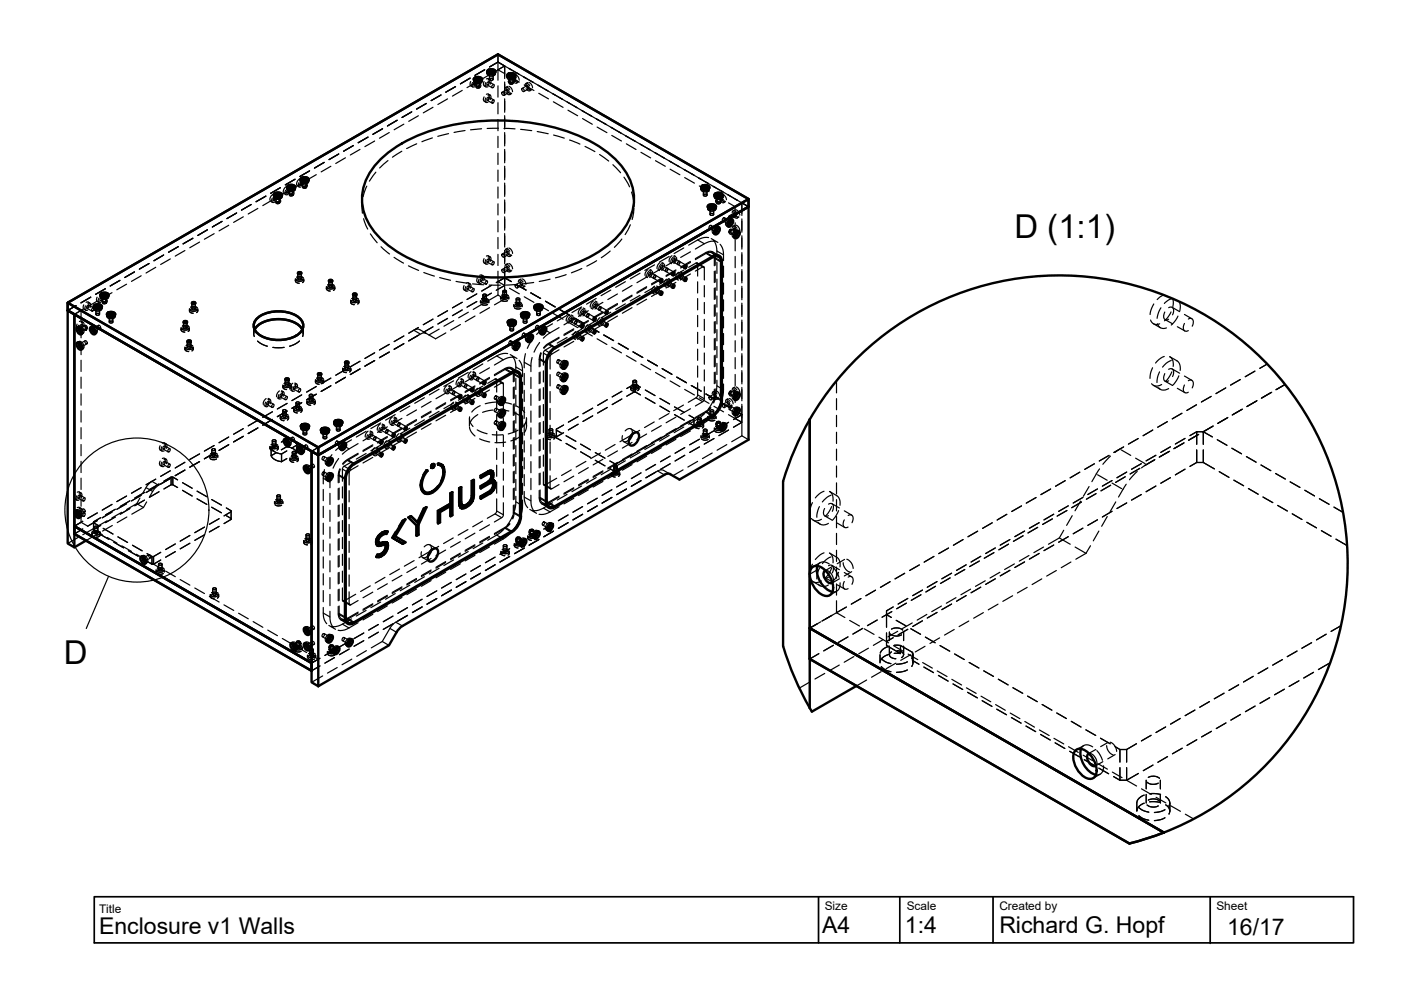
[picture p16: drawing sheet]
<svg xmlns="http://www.w3.org/2000/svg" width="297mm" height="210mm" viewBox="0 0 297 210" stroke-linecap="round" stroke-linejoin="round" font-family="sans-serif">
<defs><g id="words">
<g font-size="7">
<text x="215.1" y="50.5">D (1:1)</text>
<text x="13.6" y="140.8">D</text>
</g>
<g font-size="4.9">
<text x="174.3" y="197.9">A4</text>
<text x="191.9" y="197.9">1:4</text>
<text x="211.9" y="197.9">Richard G. Hopf</text>
<text x="21" y="198">Enclosure v1 Walls</text>
<text x="260.2" y="198.3">16/17</text>
</g>
<g font-size="2.5">
<text x="21" y="193.6">Title</text>
<text x="174.9" y="192.9">Size</text>
<text x="192.2" y="192.9">Scale</text>
<text x="211.9" y="192.9">Created by</text>
<text x="257.9" y="192.9">Sheet</text>
</g>
</g></defs>
<!-- layer: Visible -->
<g fill="none" stroke="#000" stroke-width=".51">
<path d="M100.5 16.6l.8-.3a.63 .63 0 0 1 .8 .7l-.8 .3a.63 .63 0 0 1-.8-.7zM100.5 17l.8-.2 .8 .2M101 17.3l.3-.3 .4 .3M103.4 15l.8-.3a.63 .63 0 0 1 .8 .7l-.8 .3a.63 .63 0 0 1-.8-.7zM103.4 15.4l.8-.3 .8 .3M103.8 15.7l.4-.3 .3 .3M107.6 15.8l.8-.3a.63 .63 0 0 1 .8 .7l-.8 .3a.63 .63 0 0 1-.8-.7zM107.6 16.2l.8-.3 .8 .3M108 16.5l.4-.3 .4 .3M60.9 39.5l.8-.3a.63 .63 0 0 1 .8 .7l-.8 .3a.63 .63 0 0 1-.8-.7zM60.9 39.9l.8-.3 .8 .3M63.8 37.9l.8-.3a.63 .63 0 0 1 .8 .6l-.8 .4a.63 .63 0 0 1-.8-.7z"/>
<path d="M63.8 38.3l.8-.3 .8 .3M64.2 38.5l.4-.2 .3 .2M80.7 33.8a30.9 30.9 0 0 1 16.1-7.5 46.3 46.3 0 0 1 27.4 3.2 17.9 17.9 0 0 1 9.6 9.3 10.5 10.5 0 0 1-2.2 10.6 27.7 27.7 0 0 1-15.2 8.2 46.4 46.4 0 0 1-29.5-2.7 17.9 17.9 0 0 1-9.6-9.4 10.5 10.5 0 0 1 2.3-10.5zM148.7 39.5l.8-.3a.63 .63 0 0 1 .8 .7l-.8 .3a.63 .63 0 0 1-.8-.7zM148.7 39.9l.8-.2 .8 .2M58.1 41.1l.8-.3a.63 .63 0 0 1 .8 .7l-.8 .3a.63 .63 0 0 1-.8-.7zM58.1 41.6l.8-.3 .8 .3M58.6 41.8l.3-.3 .4 .3M61.4 40.1l.3-.2 .4 .2M63.3 57.8l.3-.1 .3 .3-.5 .1-.2-.1zM69.8 59.4h.4l.3 .2-.5 .2-.3-.2zM140.1 59.3l.2-.1 .2 .2-.2 .3-.2 .1-.2-.1z"/>
<path d="M142.6 57.9l.3-.2 .1 .2-.1 .3-.3 .2-.1-.2zM145.2 56.4l.3-.2 .1 .2-.1 .3-.3 .2-.1-.2zM145.2 59.1l.3-.2 .1 .2-.1 .3-.3 .2-.1-.2zM149.2 40.2l.3-.3 .4 .3M150.1 43.6l.8-.3a.63 .63 0 0 1 .8 .7l-.8 .3a.63 .63 0 0 1-.8-.7zM150.1 44l.8-.3 .8 .3M150.6 44.3l.3-.3 .4 .3M151.5 41.2l.8-.3a.63 .63 0 0 1 .9 .7l-.9 .3a.63 .63 0 0 1-.8-.7zM151.6 41.6l.7-.3 .8 .3M151.8 48.4l.6-.2a1.02 1.02 0 0 1-.8 1.5 .88 .88 0 0 1 .2-1.3zM151.8 48.4v.4l-.4 .2M151.8 54.1l.6 .3"/>
<path d="M152 41.8l.3-.2 .4 .2M152.2 48.1l-.1 .9-.7 .5M152.9 55.6v29.4M152.9 55.6a1.08 1.08 0 0 0-.5-1.2 1.08 1.08 0 0 0-1.3 .1l-33.4 19.3a4 4 0 0 0-1.8 3.1v29.4a1.08 1.08 0 0 0 .5 1.1 1.08 1.08 0 0 0 1.3-.1M153.1 55.5v29.4a4.2 4.2 0 0 1-2 3.3M153.1 55.5a1.19 1.19 0 0 0-.6-1.3 1.19 1.19 0 0 0-1.4 .1l-33.4 19.3a4.2 4.2 0 0 0-2 3.4M154.6 46.8l.7-.3a1.02 1.02 0 0 1-.9 1.6 .88 .88 0 0 1 .2-1.3zM154.6 46.7l.1 .5-.4 .2M155 46.5l-.1 .8-.7 .6M156 49.2l.7-.2a1.02 1.02 0 0 1-.9 1.5 .88 .88 0 0 1 .2-1.3zM156 49.2l.1 .4-.4 .2M156.4 49l-.1 .8-.7 .5"/>
<path d="M158.7 42.2l-53.1-30.7-91.2 52.7v1.6M14.4 65.8l1.4 .8v49.4l-1.4-.8zM14.4 65.8l53.1 30.7M14.4 64.2l53.1 30.7M15.8 66.6l50.3 29.1v44.9l-50.3-29zM16.4 69.3a1.02 1.02 0 0 1 .9 1.6 1.02 1.02 0 0 1-.9-1.6zM16.4 72.6a1.02 1.02 0 0 1 .9 1.5 1.02 1.02 0 0 1-.9-1.5zM16.6 69.3l.2 .8 .6 .6M16.6 72.6l.2 .8 .6 .5M17.1 69.6l-.1 .4 .4 .2M17.1 72.8l-.1 .5 .4 .2M19.2 69.3a1.02 1.02 0 0 1 .9 1.6 1.02 1.02 0 0 1-.9-1.6z"/>
<path d="M19.5 69.3l.1 .8 .6 .6M19.9 69.6l-.1 .4 .4 .2M19.9 64.8l.8-.3a.63 .63 0 0 1 .8 .7l-.8 .3a.63 .63 0 0 1-.8-.7zM19.9 65.2l.8-.3 .8 .3M20.4 65.5l.3-.3 .4 .3M21.3 62.4l.9-.3a.63 .63 0 0 1 .8 .6l-.8 .3a.63 .63 0 0 1-.9-.6zM21.4 62.8l.8-.3 .7 .3M21.8 63l.4-.2 .3 .2M22.7 66.4l.8-.3a.63 .63 0 0 1 .9 .7l-.9 .3a.63 .63 0 0 1-.8-.7zM22.8 66.8l.7-.2 .8 .2M23.2 67.1l.3-.3 .4 .3M39 68.1h.4l.3 .2-.5 .2-.3-.2z"/>
<path d="M39.8 72.2h.4l.3 .2-.5 .2-.3-.2zM40.8 64.1h.3l.3 .2-.4 .2-.3-.2zM54 69.9a5.6 5.6 0 0 1 5-2.2 5.6 5.6 0 0 1 5.1 2.2M54.7 67.4a7.7 7.7 0 0 1 8.7 0 2.18 2.18 0 0 1 .9 2.1 2.18 2.18 0 0 1-1.5 1.7 7.9 7.9 0 0 1-8.1-.5 2.04 2.04 0 0 1 0-3.3zM67.5 79.2l.4-.1 .2 .3-.4 .2-.3-.2zM73.3 76.7l.3-.1 .3 .3-.5 .2-.2-.2zM75 62.3l.3-.1 .3 .3-.5 .2-.2-.2zM107.7 68.1l.8-.3a.63 .63 0 0 1 .8 .7l-.8 .3a.63 .63 0 0 1-.8-.7zM107.7 68.5l.8-.3 .8 .3M108.1 68.8l.4-.3 .4 .3M109.2 78.7l.5 .3M109.3 72.9l.7-.3a1.02 1.02 0 0 1-.9 1.6 .88 .88 0 0 1 .2-1.3z"/>
<path d="M109.4 72.8v.5l-.4 .2M109.8 72.6l-.2 .8-.6 .6M110.5 66.5l.8-.3a.63 .63 0 0 1 .9 .7l-.9 .3a.63 .63 0 0 1-.8-.7zM110.6 66.9l.7-.3 .8 .3M111 67.1l.3-.2 .4 .2M112.2 71.2l.6-.2a1.02 1.02 0 0 1-.8 1.5 .88 .88 0 0 1 .2-1.3zM112.2 71.2v.5l-.4 .2M112.6 71l-.1 .8-.7 .5M113.3 64.9l.9-.3a.63 .63 0 0 1 .8 .6l-.8 .3a.63 .63 0 0 1-.9-.6zM113.4 65.3l.8-.3 .8 .3M113.8 65.5l.4-.3 .3 .3M115 69.6l.7-.2a1.02 1.02 0 0 1-.9 1.5 .88 .88 0 0 1 .2-1.3z"/>
<path d="M115 69.6l.1 .4-.4 .2M115.4 69.3l-.1 .9-.7 .5M115.7 77v29.4a1.2 1.2 0 0 0 .6 1.2 1.2 1.2 0 0 0 1.4-.1M119.5 79.5l.7-.2a1.02 1.02 0 0 1-.9 1.5 .88 .88 0 0 1 .2-1.3zM119.5 76.9l.7-.3a1.02 1.02 0 0 1-.9 1.6 .88 .88 0 0 1 .2-1.3zM119.5 79.5l.1 .5-.4 .1M119.5 76.9l.1 .4-.4 .2M119.9 79.3l-.1 .8-.6 .5M119.9 76.6l-.1 .8-.6 .6M123.4 69l.2-.2 .2 .2-.2 .3-.2 .2-.2-.2zM123.4 71.7l.2-.2 .2 .2-.2 .3-.2 .2-.2-.2zM125.9 67.5l.3-.2 .1 .2-.1 .4-.3 .1-.1-.2z"/>
<path d="M125.9 70.2l.3-.2 .1 .2-.1 .4-.3 .1-.1-.2zM128.5 66l.2-.1 .2 .2-.2 .3-.2 .2-.2-.2zM128.5 68.7l.2-.1 .2 .2-.2 .3-.2 .1-.2-.2zM140.1 62l.2-.1 .2 .1-.2 .4-.2 .1-.2-.2zM142.6 60.5l.3-.1 .1 .2-.1 .3-.3 .1-.1-.1zM60.3 93.1a1.02 1.02 0 0 1 .9 1.5 1.02 1.02 0 0 1-.9-1.5zM60.6 93l.1 .9 .7 .5M60.6 80.3l.4-.1 .2 .3-.4 .2-.3-.2zM61 93.3l-.1 .4 .4 .2M63.2 94.7a1.02 1.02 0 0 1 .8 1.5 1.02 1.02 0 0 1-.8-1.5zM63.4 94.7l.1 .8 .7 .5M63.8 94.9v.5l.4 .2"/>
<path d="M63.8 90.2l.9-.3a.63 .63 0 0 1 .8 .7l-.8 .3a.63 .63 0 0 1-.9-.7zM63.9 90.6l.8-.3 .7 .3M64.3 90.8l.4-.2 .3 .2M64.6 98.8a1.02 1.02 0 0 1 .9 1.5 1.02 1.02 0 0 1-.9-1.5zM64.8 98.8l.1 .8 .7 .5M65.2 99v.4l.4 .2M66.1 95.7l1.4 .8v49l-1.4-.8zM67.5 94.9l91.2-52.7v1.6l-91.2 52.7zM67.5 96.5l91.2-52.7v49.4l-14.6 8.5-2-1.2a1.26 1.26 0 0 0-1.2 .2M68.1 91l.8-.3a.63 .63 0 0 1 .8 .7l-.8 .3a.63 .63 0 0 1-.8-.7zM68.1 91.4l.8-.3 .8 .3M68.5 91.6l.4-.2 .4 .2"/>
<path d="M69.7 97.4l.7-.2a1.02 1.02 0 0 1-.9 1.5 .88 .88 0 0 1 .2-1.3zM69.7 97.4l.1 .4-.4 .2M70.2 97.1l-.2 .9-.6 .5M70.9 89.4l.8-.4a.63 .63 0 0 1 .8 .7l-.8 .3a.63 .63 0 0 1-.8-.6zM70.9 89.8l.8-.3 .8 .3M71.4 90l.3-.2 .4 .2M72.5 94.1l.7-.2a1.02 1.02 0 0 1-.9 1.5 .88 .88 0 0 1 .2-1.3zM72.6 94.1v.4l-.4 .2M73 93.8l-.1 .9-.7 .5M75.1 98.4a3.9 3.9 0 0 0-1.8 3.1v29.4a1.09 1.09 0 0 0 .5 1.1 1.09 1.09 0 0 0 1.3-.1M80.7 93.6l.3-.2 .2 .2-.2 .3-.2 .2-.2-.2zM80.7 96.2l.3-.1 .2 .2-.2 .3-.2 .2-.2-.2z"/>
<path d="M83.3 92.1l.3-.2 .1 .2-.1 .4-.3 .1-.1-.2zM83.3 94.8l.3-.2 .1 .2-.1 .3-.3 .2-.1-.2zM85.9 90.6l.2-.1 .2 .2-.2 .3-.2 .1-.2-.1zM85.9 93.3l.2-.1 .2 .1-.2 .4-.2 .1-.2-.2zM91.6 98.6l.3-.2 .2 .1-.1 .5-.3 .2-.2-.1zM91.9 98.4l-.1 .5-.3 .2M92.9 98.5l.8 .5 .3 .8v1.1l-.4 1.2-.9 1.3-.9 .8-1 .3-.9-.3-.4-.6v-1.2l.4-1.4 .7-1.1-.1-.2-.8 1.3-.4 1.6 .1 1.3 .7 .7 .8 .1 .9-.3 1-.8 .7-1 .5-1.2 .3-1.5-.2-.7-.3-.5-.4-.3h-.5v.1l.5 .2M93.4 98.4l.5 .6 .2 1.3M97.4 83.9l.3-.1 .2 .2-.2 .3-.2 .1-.2-.2zM97.4 86.6l.3-.2 .2 .2-.2 .4-.2 .1-.2-.2zM100 82.4l.3-.1 .1 .2-.1 .3-.3 .2-.1-.2zM100 85.1l.3-.1 .1 .2-.1 .3-.3 .2-.1-.2z"/>
<path d="M102.6 81l.2-.2 .2 .2-.1 .3-.3 .2-.2-.2zM102.6 83.7l.2-.2 .2 .2-.1 .3-.3 .2-.2-.2zM104.2 99.8l.1 .1M106.2 89.8l.7-.2a1.02 1.02 0 0 1-.9 1.5 .88 .88 0 0 1 .2-1.3zM106.2 87.2l.7-.2a1.02 1.02 0 0 1-.9 1.5 .88 .88 0 0 1 .2-1.3zM106.2 84.6l.7-.3a1.02 1.02 0 0 1-.9 1.5 .88 .88 0 0 1 .2-1.2zM106.3 89.8v.5l-.4 .2M106.3 87.2v.4l-.4 .2M106.3 84.5v.5l-.4 .1M106.7 89.6l-.2 .8-.6 .5M106.7 86.9l-.2 .9-.6 .5M106.7 84.3l-.2 .8-.6 .5"/>
<path d="M110.3 80.2v29.4M110.3 80.2a1.08 1.08 0 0 0-.5-1.2 1.08 1.08 0 0 0-1.3 .1l-33.4 19.3M119.5 82.2l.7-.2a1.02 1.02 0 0 1-.9 1.5 .88 .88 0 0 1 .2-1.3zM119.5 82.2l.1 .4-.4 .2M119.9 81.9l-.1 .9-.6 .5M134 92.2h-.1M134 92.1l-.6 1.1M134 92.1a.8 .8 0 0 1 1.4 0 2.02 2.02 0 0 1-1.7 2.4 1.34 1.34 0 0 1 0-2.1zM151.1 88.2l-33.4 19.3M152.9 85a3.9 3.9 0 0 1-1.8 3l-33.4 19.3M153.2 90.1l.6-.3a1.02 1.02 0 0 1-.8 1.5 .88 .88 0 0 1 .2-1.2zM153.2 90v.5l-.4 .1"/>
<path d="M153.6 89.8l-.1 .8-.7 .5M156 83.5l.7-.2a1.02 1.02 0 0 1-.9 1.5 .88 .88 0 0 1 .2-1.3zM156 86.8l.7-.3a1.02 1.02 0 0 1-.9 1.6 .88 .88 0 0 1 .2-1.3zM156 83.5l.1 .4-.4 .2M156 86.8l.1 .4-.4 .2M156.4 83.2l-.1 .9-.7 .5M156.4 86.5l-.1 .8-.7 .6M171.7 88.9v61.2M15.8 111.6l50.3 29v1.6l-50.3-29zM16 108.3a1.02 1.02 0 0 1 .8 1.5 1.02 1.02 0 0 1-.8-1.5zM16.2 108.3l.1 .8 .7 .5M16.6 108.5v.5l.4 .1"/>
<path d="M18.2 114.6l-2.4 1.4M29.9 118a1.02 1.02 0 0 1 .9 1.5 1.02 1.02 0 0 1-.9-1.5zM30.2 118l.1 .8 .7 .5M30.6 118.2v.4l.4 .2M69.7 100.7l.7-.3a1.02 1.02 0 0 1-.9 1.5 .88 .88 0 0 1 .2-1.2zM69.7 100.6l.1 .5-.4 .2M70.2 100.4l-.2 .8-.6 .6M73.1 101.6v29.4a1.2 1.2 0 0 0 .6 1.2 1.2 1.2 0 0 0 1.4-.1M73.1 101.6a4.2 4.2 0 0 1 2-3.4l33.4-19.3a1.19 1.19 0 0 1 1.4-.1 1.19 1.19 0 0 1 .6 1.3l-.1 29.4a4.2 4.2 0 0 1-1.9 3.3l-33.4 19.3M80.1 114.2l.2-.4 .2 .1-.2 .4M80.3 115.1l-.2-.2v-.7l.2 .1-.1 .6 .2 .2 1.1-.2 .5 .1 .3 .5-.2 .8M80.3 113.8l.9-.7 .7 .1-.7 .1-.7 .6"/>
<path d="M80.6 115.6l.6-.2 .5 .1-.9 .2M81.5 115.4v.1M81.5 115.5l.3 .2v.4l-.3 .8-.6 .5-.8 .2-.3 .5h.5l.5-.1 1-1 .3-.6-.1-.2-.8 1.3-.7 .4-.7 .1M81.9 115l.2 .5-.1 .7M81.9 113.2l.3-.5-1 .2-.9 .7-.5 .9v.8l.3 .4h.7l-.8-.1M82 112.7l-.3 .4M83.2 114l2.2 1.3zM83.8 113.7l2.2-3.6-.6 .3-2.2 3.6M85.6 110.3l-2 3.3 2.4 1.4-.6 .3M85.8 114.9l-.5 .3M87.1 109.5l1.4 1.3 1.4-2.9 .5-.4-1.6 3.7M87.2 109.4l-.6 .3 1.7 1.7v2.2l.5-.2-.2-.1-.3 .1"/>
<path d="M87.2 109.4l1.3 1.4M88.6 113.3v-2.2l.2 .1v2.2M89.3 102.7l.2 1 .6 .6M90.1 107.7l-1.5 3.4M91.4 116.8h-.1M91.4 116.7l-.6 1.1M91.4 116.7a.8 .8 0 0 1 1.4 0 2.02 2.02 0 0 1-1.7 2.4 1.34 1.34 0 0 1 0-2.1zM91.9 104.1l-1.1 .5-.9-.1M93.1 110.7v-2.2l.2 .1v2.2M93.1 108.5l2.3-1.3 .1 .1-2.2 1.3M95.5 107.3v2.2l.4-.3-.1-.1-.3 .2M95.8 104.5v4.6"/>
<path d="M95.9 109.2v-4.8l-.4 .2v2.2l-2.6 1.5v2.7l.4-.2-.2-.1-.2 .1M97.6 103.4v3.2l.2 .3 .3 .3M97.9 107.7l1.1-.4 .7-.8 .2 .1-.8 .8-1 .4M99.8 106.5l.4-.9 .2 .1-.5 .9M100.3 101.8l-.1 3.8M100.4 105.7l.1-4-.4 .3v3.2l-.2 .7-.5 .8-.9 .5h-.4l-.2-.3-.1-3.6-.4 .2v3.6l.3 .5 .4 .2-.4-.1M104 104.3l.5-.6 .2 .1-.5 .6M104 100.4l-.5-.1-1.6 .9M104.3 101.8l.3-.6v-.8l-.3-.5 .2 .8-.4 1 .7 .3M104.4 102.4l-.5-.1-2 1.1M104.5 100l-.3-.2-.5 .1-1.8 1v.5l1.9-1.1 .3 .1 .1 .3v.6l-.3 .5-2 1.3v.5l2.2-1.2h.3l.2 .4-.1 .5-.3 .6-2.3 1.4v.5l2.2-1.3-.1-.2-2.1 1.3M104.5 103.7l.1-.3 .2 .1-.1 .3"/>
<path d="M104.6 103.4l.2-1.1-.2-.5 .4 .5-.2 1.2M110.3 109.6a3.9 3.9 0 0 1-1.8 3l-33.4 19.3M110.8 114.5l.6-.2a1.02 1.02 0 0 1-.9 1.5 .88 .88 0 0 1 .3-1.3zM110.8 114.5v.5l-.4 .2M111.2 114.3l-.2 .8-.6 .5M113.6 112.9l.7-.2a1.02 1.02 0 0 1-.9 1.5 .88 .88 0 0 1 .2-1.3zM113.6 112.9v.4l-.4 .2M114 112.6l-.1 .9-.7 .5M115.9 107.1l.5 .3M116.4 111.3l.7-.3a1.02 1.02 0 0 1-.9 1.5 .88 .88 0 0 1 .2-1.2zM116.4 111.2l.1 .5-.4 .2M116.9 111l-.2 .8-.6 .6"/>
<path d="M140.9 100.7l-55.6 32-1 1-1.8 3.1-15 8.7M166 102.1v34.9M166 102a61.1 61.1 0 0 1 102.8-24.7 61.1 61.1 0 0 1-29.3 101.5l-67.8-39.1M173.3 120a4.9 4.9 0 0 0 3.2 5.5M61.7 136.4a1.02 1.02 0 0 1 .9 1.5 1.02 1.02 0 0 1-.9-1.5zM62 136.3l.1 .8 .7 .6M62.4 136.6v.4l.4 .2M64.6 133.1a1.02 1.02 0 0 1 .9 1.5 1.02 1.02 0 0 1-.9-1.5zM64.6 136.4a1.02 1.02 0 0 1 .9 1.5 1.02 1.02 0 0 1-.9-1.5zM64.8 133l.1 .9 .7 .5M64.8 136.3l.1 .8 .7 .6M65.2 133.3v.4l.4 .2"/>
<path d="M65.2 136.6v.4l.4 .2M69.7 135l.7-.3a1.02 1.02 0 0 1-.9 1.5 .88 .88 0 0 1 .2-1.2zM69.7 134.9l.1 .5-.4 .2M70.2 134.7l-.2 .8-.6 .6M71.1 137.4l.7-.2a1.02 1.02 0 0 1-.9 1.5 .88 .88 0 0 1 .2-1.3zM71.2 137.4v.4l-.4 .2M71.6 137.1l-.2 .9-.6 .5M73.3 131.7l.5 .3M74 135.8l.6-.3a1.02 1.02 0 0 1-.8 1.6 .88 .88 0 0 1 .2-1.3zM74 135.8v.4l-.4 .2M74.4 135.5l-.1 .8-.7 .6M166 137a61.5 61.5 0 0 0 6.1 13.9"/>
<path d="M171.7 133.2l75.1 43.3M172.2 120.3a2.29 2.29 0 0 1 3.1 .9 4.6 4.6 0 0 1 1.1 4.5 1.45 1.45 0 0 1-2.2 .3 5.2 5.2 0 0 1-2.4-4.9zM175 121a1.2 1.2 0 0 0-.1 1.7l.2 .4a1.05 1.05 0 0 0 1.4 .4M181.6 145.4l-9.5 5.5M228.1 159a2.29 2.29 0 0 1 3 1 4.6 4.6 0 0 1 1.2 4.5 1.45 1.45 0 0 1-2.3 .3 5.2 5.2 0 0 1-2.4-4.9zM229.2 158.8a4.9 4.9 0 0 0 3.2 5.5M230.9 159.8a1.2 1.2 0 0 0-.1 1.7l.2 .4a1.05 1.05 0 0 0 1.4 .4"/>
</g>
<!-- layer: Hidden -->
<g fill="none" stroke="#000" stroke-width=".25">
<path d="M96.6 18.4l-2.1 1.2M98 19.2l-2.1 1.2M99.7 16.6l-2.1 1.2M99.8 17.3a.51 .51 0 0 0-.2 .7 .51 .51 0 0 0 .7 .2M99.8 18.2l.4 .2M100.2 17.5a.5 .5 0 0 0-.2 .7 .5 .5 0 0 0 .6 .2M100.3 16.7a.44 .44 0 0 1 .6 .1 .44 .44 0 0 1-.1 .6v.2M100.5 16.8v.5M100.5 18l1 .6M100.5 17.5a.26 .26 0 0 1 .4-.1 .26 .26 0 0 1-.1 .4 .25 .25 0 0 1-.4 .1 .25 .25 0 0 1 .1-.4zM100.5 17.1a.68 .68 0 0 0 .3 .6 .68 .68 0 0 0 .8 .1 .51 .51 0 0 0 .5-.7M100.6 16.9a.45 .45 0 0 1 .6 .1 .45 .45 0 0 1 0 .6l-.1 .2"/>
<path d="M100.7 16.7l.4 .2M100.8 17.3l1.1 .6M101 18.5v-1.2l.2 .2 .5-.2v1.2M101.1 18.3a.31 .31 0 0 1 .4-.1 .31 .31 0 0 1 .1 .4 .31 .31 0 0 1-.4 .1 .31 .31 0 0 1-.1-.4zM101.1 17.4l-2.1 1.2M101.6 18a.27 .27 0 0 1 .4 .1 .27 .27 0 0 1-.2 .4h-.4zM102.2 16.8v.5M102.6 17.3a.5 .5 0 0 0-.1 .6 .5 .5 0 0 0 .6 .3M102.7 18.2l.3 .2M102.8 14.8l-2.1 1.2M103 17.5a.51 .51 0 0 0-.2 .7 .51 .51 0 0 0 .7 .2M103.1 20a.49 .49 0 0 1 .7 .2 .49 .49 0 0 1-.2 .6v.1"/>
<path d="M103.1 16.7a.44 .44 0 0 1 .6 .1 .44 .44 0 0 1 0 .6l-.1 .2M103.3 15.2v.4M103.3 18l1 .6M103.4 17.5a.26 .26 0 0 1 .4-.1 .26 .26 0 0 1-.2 .4 .25 .25 0 0 1-.4 .1 .25 .25 0 0 1 .1-.4zM103.4 15.4a.68 .68 0 0 0 .3 .7 .68 .68 0 0 0 .7 0 .5 .5 0 0 0 .5-.7M103.5 16.9a.45 .45 0 0 1 .6 .1 .45 .45 0 0 1-.1 .6l-.1 .2M103.5 20l.4 .2M103.5 16.7l.4 .2M103.7 17.3l1 .6M103.8 16.8v-1.1l.3 .1 .4-.1v1.1M103.8 16.7a.34 .34 0 0 1 .5-.1 .34 .34 0 0 1 .2 .4 .34 .34 0 0 1-.5 .1 .34 .34 0 0 1-.2-.4zM104.2 15.6l-2.1 1.2"/>
<path d="M104.4 18.1a.25 .25 0 0 1 .4-.1 .25 .25 0 0 1-.1 .4 .26 .26 0 0 1-.4 .2 .26 .26 0 0 1 .1-.5zM105 15.2v.4M105.6 11.5v1.7l1.3 .7M105.6 13.2l-1.8 1M105.6 13.2v3.8M105.6 18.2v2.4M105.6 13.2l1.4 .8M106.4 19.6a.35 .35 0 0 1 .4 .2 .35 .35 0 0 1-.1 .4l-.3-.3zM107 14v2.7M107 17.4v2.8M107 14l-1.4 .8 1.4 .8M107 14l-1.8 1"/>
<path d="M107.1 18.9a.43 .43 0 0 1 .3-.4 .43 .43 0 0 1 .5 .2l.2 .3M107.3 19.6v.1a.49 .49 0 0 0 .5 .4 .49 .49 0 0 0 .5-.4M107.4 18.7l.3 .8 .5 .4M107.5 19a.33 .33 0 0 1 .4 .2 .33 .33 0 0 1-.2 .4l-.2-.2zM107.5 19l-1.1 .6M107.5 16v.4M107.6 16.2a.68 .68 0 0 0 .3 .7 .68 .68 0 0 0 .7 0 .51 .51 0 0 0 .6-.7M107.6 18.3l-.3 .2M107.8 17.2a.33 .33 0 0 1 .4 .1 .33 .33 0 0 1-.1 .5l-.2-.2zM107.9 19.6l-1.1 .6M107.9 18.3l.5 .4 .3 .7M107.9 14.5l6.7 3.9"/>
<path d="M108 16.5l.3 .2 .5-.2M108 16.4v1.2M108 16.2l2.1 1.2M108.1 17.5a.31 .31 0 0 1 .4-.1 .31 .31 0 0 1 .1 .4h-.5zM108.4 14.8l-1.4-.8v2.2M108.5 16.5a.47 .47 0 0 1 .4-.5 .47 .47 0 0 1 .5 .4l.1 .1M108.5 19.8l-.4 .3M108.7 17.2a.5 .5 0 0 0 .5 .4 .5 .5 0 0 0 .5-.3v-.1M108.8 16.4v1.2M108.8 16.3l.3 .6 .5 .5M108.9 16.5a.33 .33 0 0 1 .4 .2 .33 .33 0 0 1-.2 .5l-.3-.4zM108.9 16.5l-1 .6"/>
<path d="M109 15.9l-.4 .2M109.3 15.8l.5 .4 .3 .8M109.3 16v.4M109.3 17.2l-1.1 .6M109.9 17.4l-.4 .2M110.7 18.7a.35 .35 0 0 1 .4 .3 .35 .35 0 0 1-.2 .4l-.2-.2zM111.1 18l2.1 1.2M111.3 18.1a.47 .47 0 0 1 .4-.5 .47 .47 0 0 1 .5 .4l.1 .2M111.5 18.8l.1 .1a.49 .49 0 0 0 .5 .4 .49 .49 0 0 0 .4-.5M111.7 17.9l.2 .7 .6 .4M111.7 18.2a.34 .34 0 0 1 .4 .2 .34 .34 0 0 1-.1 .4l-.3-.3zM111.7 18.2l-1 .5"/>
<path d="M111.9 17.5l-.4 .2M112.1 17.5l.5 .4 .3 .7M112.1 18.8l-1 .6M112.7 19l-.3 .2M114.1 18.1l2.1 1.2M114.2 19.8l2.1 1.2M115.7 19l6.6 3.8M59.5 39.8l-2.1 1.2M60.7 39.6l-.5 .6-.1 .6M60.9 39.7v.4M60.9 39.9a.68 .68 0 0 0 .3 .7 .68 .68 0 0 0 .8 0 .51 .51 0 0 0 .5-.7M61 39.8a.44 .44 0 0 1 .6 .1 .44 .44 0 0 1 0 .6l-.1 .2"/>
<path d="M61.1 39.6l.4 .2M61.3 39.8l-.1 .6-.5 .6M62.5 38l-2 1.2M62.6 39.7v.4M63.1 39.4l.3 .2M63.4 38.7a.53 .53 0 0 0-.2 .6 .53 .53 0 0 0 .6 .4l.1-.1M63.5 38l-.5 .5-.1 .7M63.7 38.1v.4M63.7 39.2l1 .6M63.7 38.7a.27 .27 0 0 1 .5-.1 .27 .27 0 0 1-.2 .5 .25 .25 0 0 1-.4 0 .25 .25 0 0 1 .1-.4zM63.8 38.3a.68 .68 0 0 0 .3 .7 .68 .68 0 0 0 .7 0 .49 .49 0 0 0 .5-.7M63.9 38.2a.48 .48 0 0 1 .6 .2 .48 .48 0 0 1-.1 .6l-.1 .1"/>
<path d="M63.9 37.9l.4 .2M64 38.8l-2.1 1.2M64.1 38.6l1 .6M64.1 38.1l-.1 .8-.5 .5M64.2 38.5l.3 .2 .4-.2M64.2 38.5v1.2M64.2 39.6a.34 .34 0 0 1 .5-.1 .34 .34 0 0 1 .2 .3 .35 .35 0 0 1-.5 .2 .35 .35 0 0 1-.2-.4zM64.8 39.3a.25 .25 0 0 1 .4 0 .25 .25 0 0 1-.2 .4 .24 .24 0 0 1-.4 0 .24 .24 0 0 1 .1-.4zM64.9 38.5v1.2M65.4 38.1v.4M65.6 36.2l-2 1.2M67.1 37l-2.1 1.2"/>
<path d="M68.7 34.4l-2 1.2M70.1 35.3l-2 1.1M71.8 32.7l-2 1.1M73.2 33.5l-2 1.2M74.9 30.9l-2 1.2M76.3 31.7l-2 1.2M77.8 39.5l-.8 2.2M78 29.1l-2.1 1.2M79.4 29.9l-2 1.2M79.7 36.5l-1.4 1.9M81.1 27.3l-2 1.2M82.3 34.1l-1.8 1.5"/>
<path d="M82.5 28.1l-2 1.2M84.2 25.5l-2.1 1.2M85.2 32.1l-2 1.2M85.6 26.3l-2 1.2M87.3 23.7l-2.1 1.2M88.3 30.5l-2.1 1M88.7 24.5l-2 1.2M90.4 21.9l-2.1 1.2M91.7 29.2l-2.2 .8M91.8 22.7l-2.1 1.2M93.5 20.1l-2.1 1.2M94.9 21l-2.1 1.2"/>
<path d="M95.1 28.3l-2.3 .6M98.6 27.7l-2.3 .4M102.1 27.3l-2.3 .2M102.6 20.5a.5 .5 0 0 0-.1 .7 .5 .5 0 0 0 .6 .2M102.7 21.5l.3 .2M103 20.8a.53 .53 0 0 0-.2 .6 .53 .53 0 0 0 .6 .3l.1-.1M103.3 21.3l1 .6M103.4 20.7a.27 .27 0 0 1 .4 .1 .27 .27 0 0 1-.2 .4 .26 .26 0 0 1-.4-.1 .26 .26 0 0 1 .2-.4zM103.5 20.2a.5 .5 0 0 1 .6 .2 .5 .5 0 0 1-.1 .7h-.1M103.7 20.6l1 .6M104.4 21.3a.26 .26 0 0 1 .4 0 .26 .26 0 0 1-.1 .4 .25 .25 0 0 1-.4 .1 .25 .25 0 0 1 .1-.4zM105.6 21.8v2.3"/>
<path d="M105.6 25.4v2.3M105.6 28.9v2.4M105.6 32.5v2.4M105.6 36.1v2.4M105.6 39.6v2.4M105.7 27.2h-2.4M106.8 27.2l2.4 .1M107 20.9v2.9M107 24.5v2.9M107 28.1v2.8M107 31.7v2.8M107 35.2v2.9"/>
<path d="M107 38.8v2.8M110.4 27.4l2.3 .3M113.9 27.9l2.3 .5M117.3 21.6l2.1 1.2M117.4 28.6l2.2 .7M120.4 23.4l2.1 1.1M120.8 29.7l2.2 .9M121.8 22.5l2.1 1.2M123.4 23.4l3.6 2.1M123.5 25.1l2.1 1.2M124 31l2.1 1.1M126.5 25.2l3.6 2.1"/>
<path d="M126.6 26.9l2.1 1.2M127.1 32.8l2 1.4M129.6 27l2 1.2M129.7 28.7l2.1 1.2M129.9 34.9l1.7 1.7M131.1 27.9l2.1 1.2M132.3 37.6l1.2 2M132.7 28.8l2 1.2M132.8 30.5l2.1 1.2M134.2 29.7l3.6 2.1M135.9 32.3l2 1.2M137.3 31.5l2.1 1.2"/>
<path d="M138.9 32.4l2 1.2M139 34.1l2.1 1.2M140.4 33.3l5.1 2.9M142.1 35.9l2 1.2M145 35.9l2.1 1.2M145.2 37.6l2 1.2M146.6 36.8l2.1 1.2M148.1 37.7l5.2 3M148.3 39.4l2 1.2M148.6 39.7v.5M148.7 40a.68 .68 0 0 0 .3 .7 .68 .68 0 0 0 .8 0 .51 .51 0 0 0 .5-.7M150.4 39.7v.5"/>
<path d="M25.4 59.5l-2 1.1M28.5 57.7l-2 1.1M29.9 58.5l-2 1.2M31.6 55.9l-2.1 1.2M33 56.7l-2 1.2M34.7 54.1l-2.1 1.2M36.1 54.9l-2 1.2M37.8 52.3l-2.1 1.2M39.2 53.1l-2.1 1.2M40.9 50.5l-2.1 1.2M42.3 51.3l-2.1 1.2M44 48.7l-2.1 1.2"/>
<path d="M45.4 49.5l-2.1 1.2M47.1 46.9l-2.1 1.2M48.5 47.8l-2.1 1.2M50.2 45.2l-2.1 1.1M51.6 46l-2.1 1.2M53.3 43.4l-2.1 1.1M54.7 44.2l-2.1 1.2M56.4 41.6l-2.1 1.2M57.4 42.7l.4 .2M57.7 42a.49 .49 0 0 0-.1 .6 .49 .49 0 0 0 .6 .3M57.8 42.4l-2.1 1.2M57.8 41.2l-.4 .5-.1 .8"/>
<path d="M58 41.3v.5M58 42.5l1.1 .6M58.1 41.9a.26 .26 0 0 1 .4 0 .26 .26 0 0 1-.1 .4 .25 .25 0 0 1-.5 .1 .25 .25 0 0 1 .1-.4zM58.1 41.5a.68 .68 0 0 0 .3 .7 .68 .68 0 0 0 .7 0 .5 .5 0 0 0 .5-.1 .5 .5 0 0 0 .1-.6M58.2 41.4a.45 .45 0 0 1 .6 .1 .45 .45 0 0 1 0 .6l-.1 .2M58.3 41.2l.4 .2M58.4 41.8l1 .6M58.4 41.4l-.1 .7-.5 .5M58.5 41.8l.4 .2 .4-.2M58.5 41.8v1.2M58.5 42.9a.32 .32 0 0 1 .5-.2 .32 .32 0 0 1 .1 .4l-.4 .1zM59.2 42.5a.33 .33 0 0 1 .3 .4 .33 .33 0 0 1-.4 .2l-.1-.2z"/>
<path d="M59.3 41.8v1.2M59.8 41.3v.5M60.2 41.1l.4 .2M60.6 40.3a.53 .53 0 0 0-.2 .6 .53 .53 0 0 0 .5 .4l.1-.1M60.9 40.8l1 .6M60.9 40.6l-2.1 1.2M60.9 40.3a.26 .26 0 0 1 .4 0 .26 .26 0 0 1-.1 .4 .25 .25 0 0 1-.4 .1 .25 .25 0 0 1 .1-.4zM61.2 40.2l1.1 .6M61.4 40.2l.3 .2 .4-.2M61.4 40.1v1.2M61.4 41.2a.32 .32 0 0 1 .4-.1 .32 .32 0 0 1 .2 .4h-.5zM62 40.9a.25 .25 0 0 1 .4 0 .25 .25 0 0 1-.2 .4 .25 .25 0 0 1-.4 .1 .25 .25 0 0 1 .1-.4z"/>
<path d="M62.1 40.1v1.2M62.6 59.1v.5M62.8 59.4l.6 .2 .7-.1M62.9 59.2a.46 .46 0 0 0-.2 .6 .46 .46 0 0 0 .6 .2l.1 .1M62.9 58.8l.7-.2 .7 .3M63.1 57.9v1.2M63.2 59a.32 .32 0 0 1 .4-.1 .32 .32 0 0 1 .2 .4h-.5zM63.6 59.1h.1a.49 .49 0 0 1 .6 .2 .49 .49 0 0 1-.1 .6h-.1M63.9 57.9v1.2M64.4 59.1v.5M69.7 59.6v1.2M70.5 59.6v1.2"/>
<path d="M76.8 42.2v1.6M76.8 42.9l.1 2.3M77.1 46.4l.9 2.2M78.5 49.6l1.5 1.9M80.8 52.3l1.8 1.6M83.5 54.6l2.1 1.2M86.6 56.4l2.2 .9M89.9 57.8l2.2 .7M93.2 58.9l2.3 .5M96.7 59.7l2.3 .3M99.3 60l.4 .2M101.2 58.9a.53 .53 0 0 0-.2 .6 .53 .53 0 0 0 .6 .4l.1-.1"/>
<path d="M101.3 59.9l.3 .2M101.6 59.1a.54 .54 0 0 0-.2 .6 .54 .54 0 0 0 .6 .4l.1-.1M101.7 58.4a.49 .49 0 0 1 .6 .2 .49 .49 0 0 1-.1 .6v.1M101.9 59.6l1 .6M101.9 59.2a.25 .25 0 0 1 .4-.2 .25 .25 0 0 1 0 .4 .27 .27 0 0 1-.5 .2 .27 .27 0 0 1 .1-.4zM102.1 58.6a.44 .44 0 0 1 .6 .1 .44 .44 0 0 1-.1 .6v.2M102.1 58.3l.4 .3M102.3 59l1 .6M102.6 54.8a.53 .53 0 0 0-.1 .6 .53 .53 0 0 0 .5 .4l.1-.1M102.7 55.8l.3 .2M103 55a.53 .53 0 0 0-.2 .7 .53 .53 0 0 0 .6 .3l.1-.1M103 59.7a.25 .25 0 0 1 .4 0 .25 .25 0 0 1-.1 .4 .25 .25 0 0 1-.5 .1 .24 .24 0 0 1 .2-.4z"/>
<path d="M103.1 54.3a.48 .48 0 0 1 .7 .2 .48 .48 0 0 1-.2 .6v.1M103.3 55.6l1 .5M103.4 55l.1-.1a.32 .32 0 0 1 .2 .4 .32 .32 0 0 1-.4 .3l-.1-.3zM103.5 54.5a.44 .44 0 0 1 .6 .1 .44 .44 0 0 1-.1 .6l-.1 .2M103.5 54.3l.4 .2M103.7 54.9l1 .6M104.4 55.6a.26 .26 0 0 1 .4 0 .26 .26 0 0 1-.1 .4 .25 .25 0 0 1-.4 .1 .25 .25 0 0 1 .1-.4zM105.2 59.9l1.8-1 1.4 .8-1.4-.8v1.6M105.6 43.2v2.4M105.6 46.8v2.4M105.6 50.3v2.4M105.6 53.9v2.4"/>
<path d="M105.6 57.5v5.1M105.6 59.7l1.4 .8M106.4 57.2a.36 .36 0 0 1 .4 .2 .36 .36 0 0 1-.1 .4l-.3-.2zM106.4 53.9a.36 .36 0 0 1 .4 .2 .36 .36 0 0 1-.1 .4l-.3-.2zM107 42.4v2.8M107 46v2.8M107 49.5v2.9M107 53.1v2.8M107 56.7v2.8M107.1 56.5a.51 .51 0 0 1 .5-.5 .51 .51 0 0 1 .5 .5M107.1 53.2a.51 .51 0 0 1 .5-.4 .51 .51 0 0 1 .5 .5M107.3 57.2a.51 .51 0 0 0 .5 .5 .51 .51 0 0 0 .5-.5"/>
<path d="M107.3 53.9v.1a.49 .49 0 0 0 .5 .4 .49 .49 0 0 0 .5-.5M107.4 56.3l.3 .7 .5 .4M107.4 53l.3 .7 .5 .5M107.5 56.6a.33 .33 0 0 1 .4 .2 .33 .33 0 0 1-.2 .4l-.2-.3zM107.5 53.3a.34 .34 0 0 1 .4 .2 .34 .34 0 0 1-.2 .4l-.2-.3zM107.5 56.5l-1 .6M107.5 53.3l-1 .6M107.6 55.9l-.3 .2M107.6 52.6l-.3 .2M107.9 55.9l.5 .4 .3 .7M107.9 52.6l.5 .4 .3 .7M107.9 57.2l-1.1 .6"/>
<path d="M107.9 53.9l-1.1 .6M108.5 57.4l-.4 .2M108.5 54.1l-.4 .2M109.9 59.8a.47 .47 0 0 1 .4-.5 .47 .47 0 0 1 .5 .4l.1 .1M110.3 59.6l.3 .8 .5 .3M110.3 59.8a.33 .33 0 0 1 .4 .2 .33 .33 0 0 1-.1 .4l-.3-.2zM110.3 59.8l-1 .6M110.4 59.2l-.3 .2M110.7 59.1l.6 .4 .2 .8M113.2 59.9l-2.4 .3M116.6 59.2l-2.3 .5M120 58.2l-2.2 .7"/>
<path d="M123.4 56.9l-2.2 .9M126.5 55.3l-2.1 1.1M129.4 53.2l-1.9 1.4M131.8 50.7l-1.5 1.7M132.6 59.7l-2.1 1.2M133.6 47.7l-1.1 2M133.9 40.7l.5 2.3M134.4 44.2l-.4 2.3M134.4 42.2v1.6M135.7 57.9l-2.1 1.2M136.9 58.6l.4 .3M137.1 58.8l-2.1 1.1"/>
<path d="M137.4 57.2l-.5 .6-.1 .6M137.6 58.4l2.4 1.4M137.7 57.8a.27 .27 0 0 1 .4 .2 .27 .27 0 0 1-.3 .3h-.3zM137.7 57.4l-.4 .4-.2 .8M137.8 57.1l.4 .2M137.9 57.8l2.5 1.4M138 57.3l-.2 .8-.4 .5M138.3 57.5v.6l-.6 .7M138.7 58.5a.25 .25 0 0 1 .4 0 .25 .25 0 0 1-.2 .4 .24 .24 0 0 1-.4 .1 .24 .24 0 0 1 .1-.4zM138.7 58.5a.26 .26 0 0 1 .4 0 .26 .26 0 0 1-.2 .4 .25 .25 0 0 1-.4 0 .25 .25 0 0 1 .1-.4zM138.8 56.1l-2.1 1.2M139.5 57.2l.3 .2"/>
<path d="M139.9 55.7l-.4 .4-.2 .9M140.1 57l2.5 1.4M140.2 56.4a.26 .26 0 0 1 .4 0 .26 .26 0 0 1-.2 .4 .25 .25 0 0 1-.4 .1 .25 .25 0 0 1 .1-.4zM140.2 59l-2.1 1.2M140.2 59.2l-2.1 1.2M140.2 57l-2.1 1.2M140.3 55.9l-.5 .6-.1 .7M140.4 55.7l.3 .2M140.5 56.3l2.4 1.4M140.5 55.9l-.1 .7-.5 .5M140.9 56.1l-.1 .7-.5 .5M141.2 57.1a.26 .26 0 0 1 .4-.1 .26 .26 0 0 1-.1 .4 .25 .25 0 0 1-.5 .1 .25 .25 0 0 1 .2-.4z"/>
<path d="M141.2 57a.26 .26 0 0 1 .4 0 .26 .26 0 0 1-.1 .4 .25 .25 0 0 1-.4 .1 .25 .25 0 0 1 .1-.4zM141.3 59.2l-.5 .6-.1 .6M141.6 59.9a.25 .25 0 0 1 .4 0 .25 .25 0 0 1-.1 .4 .25 .25 0 0 1-.4 .1 .25 .25 0 0 1 0-.4zM141.7 59.4l-.5 .6-.1 .7M141.8 59.2l.3 .2M141.9 54.4l-2.1 1.2M141.9 59l-2.1 1.3M141.9 59.8l1 .6M141.9 59.4v.6l-.6 .6M142 55.7l.4 .2M142.3 59.6l-.1 .7-.5 .5M142.5 54.2l-.5 .6-.1 .7"/>
<path d="M142.7 55.5l2.4 1.4M142.7 54.9a.25 .25 0 0 1 .4 0 .25 .25 0 0 1-.1 .4 .24 .24 0 0 1-.4 .1 .24 .24 0 0 1 .1-.4zM142.9 54.4l-.5 .5-.1 .8M142.9 54.2l.4 .2M143 54.8l2.5 1.5M143.1 54.4l-.2 .7-.4 .5M143.3 57.2l-2.1 1.2M143.3 57.4l-2.1 1.2M143.3 55.2l-2.1 1.2M143.3 59.9l-2.1 1.2M143.4 54.6l-.1 .7-.4 .6M143.4 59.2l.4 .2"/>
<path d="M143.7 55.6a.25 .25 0 0 1 .5-.1 .25 .25 0 0 1-.1 .4 .26 .26 0 0 1-.5 .1 .26 .26 0 0 1 .1-.4zM143.8 55.5a.27 .27 0 0 1 .4 .1 .27 .27 0 0 1-.2 .4h-.4zM143.9 57.7l-.5 .6-.1 .7M144.1 59l1 .6M144.1 58.5a.25 .25 0 0 1 .5-.1 .25 .25 0 0 1-.2 .4 .24 .24 0 0 1-.4 .1 .24 .24 0 0 1 .1-.4zM144.3 57.9l-.5 .5-.1 .8M144.3 57.7l.4 .2M144.4 58.3l1.1 .6M144.5 57.9l-.1 .7-.5 .6M144.8 58.1v.6l-.5 .7M145 52.6l-2.1 1.2M145 57.3l-2.1 1.2"/>
<path d="M146 56.7l1.6-.9h.3v2.7M146.4 55.4l-2.1 1.2M146.4 55.6l-2.1 1.2M146.4 53.4l-2.1 1.2M146.4 58.1l-2.1 1.2M147.4 54.8l2.3-1.3a1.19 1.19 0 0 1 1.4-.1 1.19 1.19 0 0 1 .5 1.2v1.7M147.4 55l2.3-1.3a1.06 1.06 0 0 1 1.2-.1 1.06 1.06 0 0 1 .5 1.2v1.6M147.4 57.5l1.7-.9h.2v2.8M147.8 55.7l1.4 .9M147.9 59.7v2.4M149.1 40.2l.4 .2 .4-.2M149.1 40.2v1.2"/>
<path d="M149.2 41.3a.32 .32 0 0 1 .4-.2 .32 .32 0 0 1 .2 .4h-.6zM149.9 40.2v1.2M150.1 43.8v.5M150.1 44a.68 .68 0 0 0 .3 .7 .68 .68 0 0 0 .8 0 .51 .51 0 0 0 .5-.7M150.2 50.4l-.8-.1a8.2 8.2 0 0 0-3.4 1.7M150.4 48.4l1 .6M150.4 47.9a.24 .24 0 0 1 .4-.1 .25 .25 0 0 1-.1 .5 .25 .25 0 0 1-.4 .1 .25 .25 0 0 1 .1-.4zM150.6 44.3l.2 .2 .5-.2M150.6 44.3v1.2M150.6 45.4a.32 .32 0 0 1 .4-.2 .32 .32 0 0 1 .2 .4h-.6zM150.8 47.8l1 .6-.4 .2v.4M150.8 50.6l1.4 .8"/>
<path d="M150.9 53.6l.9 .5M151.1 53.4l1.4 .8M151.2 49.5l.4 .2M151.3 51l.6 1.2 .1 2.2M151.3 44.3v1.2M151.4 41.2l2 1.2M151.4 57.5v2.4M151.5 41.4v.4M151.6 41.6a.68 .68 0 0 0 .2 .7 .68 .68 0 0 0 .8 0 .51 .51 0 0 0 .5-.7M151.6 57.4v2.4M151.7 51.2h-.1a3 3 0 0 0-2.3 .5l-1.9 1.1M151.8 42.5a.37 .37 0 0 1 .4 .2 .37 .37 0 0 1-.1 .5l-.3-.3z"/>
<path d="M151.8 43.8v.5M152 43v-1.2l.3 .2 .4-.2v1.2M152 42.9a.34 .34 0 0 1 .4-.1 .34 .34 0 0 1 .2 .4h-.4zM152 55.6v2.4M152 59.2v2.4M152.1 48l.3 .2M152.2 48.1a.67 .67 0 0 0-.8-.1 .67 .67 0 0 0-.3 .7 .5 .5 0 0 0 .3 .8M152.4 41.8a.5 .5 0 0 1 .5-.4 .5 .5 0 0 1 .5 .5M152.6 42.5l.1 .1a.49 .49 0 0 0 .5 .4 .49 .49 0 0 0 .4-.4M152.7 51.8l.6 1.2 .1 2.2M152.8 41.6l.2 .7 .6 .5M152.8 40.4l2 1.2"/>
<path d="M152.8 41.9a.35 .35 0 0 1 .4 .2 .35 .35 0 0 1-.1 .4l-.3-.3zM152.8 41.9l-1 .6M153 41.2l-.4 .3M153.2 41.2l.6 .4 .2 .7M153.2 41.4v.4M153.2 42.5l-1 .6M153.3 46.3l.1-.1a.32 .32 0 0 1 .3 .3 .32 .32 0 0 1-.4 .3l-.2-.1zM153.4 56.4v2.4M153.6 46.2l1 .6-.4 .2v.4l-1-.6M153.8 42.7l-.3 .3M154 47.9l.4 .2M154.3 41.3l2.1 1.2"/>
<path d="M154.5 43l1.4 .8v2.3M154.6 45.8a.33 .33 0 0 1 .4 .2 .33 .33 0 0 1-.1 .4l-.3-.2zM154.6 49a.35 .35 0 0 1 .4 .2 .35 .35 0 0 1-.1 .5l-.3-.3zM154.6 49.2l1.1 .7M154.7 48.8a.25 .25 0 0 1 .4-.1 .25 .25 0 0 1-.1 .4 .26 .26 0 0 1-.5 .1 .26 .26 0 0 1 .2-.4zM154.9 46.3l.4 .2M155 48.6l1 .6M155 46.5a.69 .69 0 0 0-.7-.1 .69 .69 0 0 0-.4 .7 .48 .48 0 0 0-.1 .5 .48 .48 0 0 0 .4 .3M155.2 45.1a.47 .47 0 0 1 .5-.5 .47 .47 0 0 1 .5 .4l.1 .1M155.2 48.4a.47 .47 0 0 1 .5-.5 .47 .47 0 0 1 .5 .4l.1 .1M155.4 50.3l.4 .2M155.5 45.8a.51 .51 0 0 0 .5 .5 .51 .51 0 0 0 .5-.5"/>
<path d="M155.5 49.1a.51 .51 0 0 0 .5 .4 .51 .51 0 0 0 .5-.3v-.1M155.6 44.9l.3 .8 .5 .4M155.6 48.2l.3 .8 .5 .3M155.6 48.4a.37 .37 0 0 1 .4 .2 .37 .37 0 0 1 0 .5l-.3-.3zM155.7 45.1a.35 .35 0 0 1 .4 .3 .35 .35 0 0 1-.2 .4l-.2-.2zM155.7 48.4l-1.1 .6M155.7 45.1l-1.1 .7M155.8 44.5l-.4 .2M155.8 47.8l-.4 .2M155.9 42.2l1.4 .8v2.2M155.9 47.2v2.4M155.9 50.8v2.4"/>
<path d="M155.9 54.4v2.4M155.9 57.9v2.4M156 49.2l-.3 .2-.1 .4M156 49.1l-1 .6M156 45.8l-1 .6M156.1 44.5l.5 .4 .2 .7M156.1 47.7l.5 .4 .2 .8M156.3 48.8l.4 .2M156.4 49a.69 .69 0 0 0-.7-.1 .69 .69 0 0 0-.4 .6 .5 .5 0 0 0 .3 .8M156.7 46l-.4 .2M156.7 49.3l-.4 .2M157.3 46.4v2.8"/>
<path d="M157.3 50v2.8M157.3 53.6v2.8M157.3 57.1v2.9M157.4 43.1l1.3 .7-1.4-.8v2.7M16.1 64.8l-1.7 1M16.3 68.7a.52 .52 0 0 0-.1 .6 .52 .52 0 0 0 .5 .4l.1-.1M16.4 69.7l.4 .2M16.6 69.3a.67 .67 0 0 1 .8-.1 .67 .67 0 0 1 .3 .7 .49 .49 0 0 1-.3 .8M16.6 72.6a.67 .67 0 0 1 .8-.1 .67 .67 0 0 1 .3 .6 .51 .51 0 0 1-.3 .9M16.7 68.9a.53 .53 0 0 0-.1 .6 .53 .53 0 0 0 .5 .4l.1-.1M16.8 69.1l-.4 .3M16.8 72.4l-.4 .2"/>
<path d="M16.8 68.2a.5 .5 0 0 1 .7 .2 .5 .5 0 0 1-.2 .6v.1M17 69.4l1.1 .6M17 69.6l.4 .2v.4M17.1 68.8a.27 .27 0 0 1 .4 .2 .27 .27 0 0 1-.2 .3h-.4zM17.2 69.2v2.4M17.2 72.8v2.4M17.2 76.4v2.4M17.2 80v2.3M17.2 68.4a.48 .48 0 0 1 .7 .2 .48 .48 0 0 1-.2 .6v.1M17.3 68.1l.3 .2M17.4 68.8l1 .6M17.5 65.6l-1.7 1 1.4-.8v2.2"/>
<path d="M17.6 70.7l-.3 .2M17.6 73.9l-.3 .2M17.8 64.6a.53 .53 0 0 0-.2 .6 .53 .53 0 0 0 .5 .4l.1-.1M17.8 65.6l.4 .2M18 69a.34 .34 0 0 1 .4 .2 .34 .34 0 0 1-.1 .4l-.3-.2zM18 72.3a.36 .36 0 0 1 .4 .2 .36 .36 0 0 1-.1 .4l-.3-.3zM18.1 72.2l-1.1 .6 .4 .2v.5M18.1 69l-1.1 .6M18.1 69.5a.26 .26 0 0 1 .4 0 .26 .26 0 0 1-.1 .4 .25 .25 0 0 1-.4 .1 .25 .25 0 0 1 .1-.4zM18.1 64.8a.53 .53 0 0 0-.1 .7 .53 .53 0 0 0 .5 .3l.1-.1M18.2 64.1a.44 .44 0 0 1 .7 .1 .44 .44 0 0 1-.1 .6l-.1 .2M18.4 72.9l-1 .6"/>
<path d="M18.4 69.6l-1 .6M18.4 65.4l1.1 .5M18.5 64.8a.25 .25 0 0 1 .4 0 .25 .25 0 0 1-.1 .4 .25 .25 0 0 1-.5 .1 .25 .25 0 0 1 .2-.4zM18.6 64.3a.48 .48 0 0 1 .7 .2 .48 .48 0 0 1-.2 .6v.1M18.7 64l.3 .3M18.8 64.7l1.1 .6M19.2 63l-2 1.2M19.5 69.3a.67 .67 0 0 1 .7-.1 .67 .67 0 0 1 .4 .7 .5 .5 0 0 1-.4 .8M19.5 65.4a.25 .25 0 0 1 .5 0 .25 .25 0 0 1-.2 .4 .24 .24 0 0 1-.4 .1 .24 .24 0 0 1 .1-.4zM19.6 69.1l-.4 .3M19.8 65v.4M19.9 69.6l.3 .2v.4"/>
<path d="M19.9 65.2a.68 .68 0 0 0 .3 .7 .68 .68 0 0 0 .8 0 .5 .5 0 0 0 .4-.2 .5 .5 0 0 0 .1-.5M20.3 66.6v-1.1l.3 .2 .5-.2v1.1M20.4 66.6a.32 .32 0 0 1 .4-.2 .32 .32 0 0 1 .2 .4h-.5zM20.5 70.7l-.4 .2M20.6 63a.52 .52 0 0 0-.2 .6 .52 .52 0 0 0 .6 .3h.1M20.6 63.8l-2 1.2M20.6 63.9l.4 .2M20.8 69a.34 .34 0 0 1 .5 .2 .34 .34 0 0 1-.2 .4l-.3-.3zM20.9 69l-1.1 .6M21 63.2a.54 .54 0 0 0-.2 .6 .54 .54 0 0 0 .5 .4l.1-.1M21.1 62.5a.49 .49 0 0 1 .6 .2 .49 .49 0 0 1-.1 .6h-.1M21.3 62.6v.4"/>
<path d="M21.3 69.6l-1.1 .6M21.3 63.7l1 .6M21.3 62.8a.68 .68 0 0 0 .3 .7 .68 .68 0 0 0 .8 0 .5 .5 0 0 0 .5-.2 .5 .5 0 0 0 0-.5M21.4 63.1a.27 .27 0 0 1 .4 .2 .27 .27 0 0 1-.3 .3 .26 .26 0 0 1-.4 0 .26 .26 0 0 1 .2-.4zM21.4 62.7a.44 .44 0 0 1 .6 .1 .44 .44 0 0 1 0 .6l-.1 .2M21.5 62.4l.4 .2M21.6 65v.4M21.6 63.1l1.1 .6M21.8 63l.3 .2 .4-.2M21.8 63v1.2M21.8 64.1a.32 .32 0 0 1 .4-.2 .32 .32 0 0 1 .2 .5h-.5zM22.3 61.2l-2 1.2"/>
<path d="M22.5 63.7a.29 .29 0 0 1 .2 .4 .29 .29 0 0 1-.5 .1zM22.5 63v1.2M22.7 66.6v.5M22.8 66.9a.68 .68 0 0 0 .2 .7 .68 .68 0 0 0 .8 0 .51 .51 0 0 0 .5-.7M23 62.6v.4M23.2 67.1l.2 .2 .5-.2M23.2 67.1v1.2M23.2 68.1a.31 .31 0 0 1 .5-.1 .31 .31 0 0 1 .1 .4h-.6zM23.7 62.1l-2 1.1M23.9 67.1v1.2M24.4 66.6v.5M26.8 60.3l-2 1.1"/>
<path d="M38.4 69.5v.4M38.5 69.7l.6 .3 .8-.2M38.7 69.6a.5 .5 0 0 0-.2 .6 .5 .5 0 0 0 .7 .2M38.7 69.1l.8-.1 .5 .3M38.9 68.3v1.2M38.9 69.4a.33 .33 0 0 1 .4-.2 .33 .33 0 0 1 .2 .5h-.4zM39.2 73.6v.4M39.3 73.8l.8 .3 .6-.1M39.4 69.4a.49 .49 0 0 1 .6 .2 .49 .49 0 0 1-.1 .7M39.5 73.7a.46 .46 0 0 0-.2 .6 .46 .46 0 0 0 .6 .2h.1M39.5 73.3l.7-.2 .7 .3M39.6 68.3v1.2"/>
<path d="M39.7 72.4v1.2M39.8 73.5a.33 .33 0 0 1 .4-.2 .33 .33 0 0 1 .2 .5h-.6zM40.2 69.5v.4M40.2 73.5a.5 .5 0 0 1 .6 .2 .5 .5 0 0 1 0 .7h-.1M40.2 65.5v.4M40.3 65.7l.6 .3 .8-.2M40.4 65.6a.47 .47 0 0 0-.2 .6 .47 .47 0 0 0 .6 .2h.2M40.4 65.1l.7-.1 .7 .2M40.5 72.4v1.2M40.7 65.4a.34 .34 0 0 1 .4-.2 .34 .34 0 0 1 .2 .4l-.5 .1zM40.7 64.3v1.2M41 73.6v.4"/>
<path d="M41.1 65.4h.1a.49 .49 0 0 1 .6 .2 .49 .49 0 0 1-.1 .7M41.4 64.3v1.2M41.9 65.5v.4M53.8 69.1v1.6M54 69.9l-.2 .7 .1 .7M54.6 72.3l.9 .7 1.2 .4M57.8 73.7h2.4M63.5 72.3l-.9 .7-1.2 .4M64.1 69.9l.2 .7-.1 .7M64.3 69.1v1.6M67.4 79.3v1.2M68.1 79.3v1.2"/>
<path d="M69.2 60.8v.4M69.3 61l.8 .3 .6-.2M69.5 60.8a.46 .46 0 0 0-.2 .7 .46 .46 0 0 0 .5 .2h.2M69.5 60.4l.6-.1 .7 .2M69.7 60.7a.36 .36 0 0 1 .4-.2 .36 .36 0 0 1 .3 .4l-.5 .1zM70.2 60.7a.48 .48 0 0 1 .7 .2 .48 .48 0 0 1-.2 .7M71 60.8v.4M72.6 78.1v.4M72.7 78.3l.7 .3 .7-.2M72.9 78.2a.45 .45 0 0 0-.2 .6 .45 .45 0 0 0 .6 .2h.1M72.9 77.7l.7-.1 .7 .2M73.1 76.9v1.2"/>
<path d="M73.2 78a.33 .33 0 0 1 .4-.2 .33 .33 0 0 1 .2 .4h-.5zM73.2 78.4l-2 1.2M73.6 78h.1a.5 .5 0 0 1 .6 .2 .5 .5 0 0 1-.1 .6l-.1 .1M73.9 76.9v1.2M74.3 63.7v.4M74.4 78.1v.4M74.4 63.9l.7 .3 .7-.2M74.6 63.7a.5 .5 0 0 0-.1 .7 .5 .5 0 0 0 .6 .2M74.6 63.3l.7-.1 .7 .2M74.8 63.6a.34 .34 0 0 1 .5-.2 .34 .34 0 0 1 .2 .4h-.5zM74.8 62.5v1.2M75.3 63.6h.1a.49 .49 0 0 1 .6 .2 .49 .49 0 0 1-.2 .6"/>
<path d="M75.6 62.5v1.2M76.1 63.7v.4M76.3 78.2l-2 1.2M76.3 76.6l-2 1.2M79.4 76.4l-2 1.2M79.4 74.8l-2 1.2M82.5 74.6l-2 1.2M82.5 73l-2 1.2M85.6 72.9l-2 1.2M85.6 71.2l-2 1.2M87.7 70l1.1-.2 1.6 .9-.4-.1-.6 .1-2.7 1.6 2-1.2M88.7 69.4l-2 1.2"/>
<path d="M91.8 69.3l-2.1 1.2M91.8 67.7l-2.1 1.1M93.1 69.8l-2.2 1.2M94.5 70.6l-2.1 1.2-2-1.1M94.9 67.5l-2.1 1.2M94.9 65.9l-2.1 1.2M96.2 68l-2.1 1.2M97.6 68.8l-2.1 1.2M98 65.7l-2.1 1.2M98 64.1l-2.1 1.2M98.4 60.6a.53 .53 0 0 0-.2 .6 .53 .53 0 0 0 .5 .3l.2-.1M98.4 61.5l.4 .2"/>
<path d="M98.8 60.8a.53 .53 0 0 0-.2 .6 .53 .53 0 0 0 .5 .3h.1M98.9 60a.44 .44 0 0 1 .6 .1 .44 .44 0 0 1-.1 .6l-.1 .2M99.1 61.3l1 .6M99.2 60.7a.26 .26 0 0 1 .4 .1 .26 .26 0 0 1-.3 .4l-.2 .1-.1-.1zM99.3 60.2a.48 .48 0 0 1 .6 .2 .48 .48 0 0 1-.2 .7M99.3 79l-2.1 1.2M99.3 66.2l-2.1 1.2M99.4 60.6l1.1 .6M99.8 79.6a.5 .5 0 0 0-.2 .6 .5 .5 0 0 0 .6 .3M99.9 78.8l-.5 .6-.1 .7M100.2 61.3a.25 .25 0 0 1 .4 0 .25 .25 0 0 1-.2 .4 .24 .24 0 0 1-.4 .1 .24 .24 0 0 1 .1-.4zM100.2 60.2l2.4 .2"/>
<path d="M100.2 79.5a.32 .32 0 0 1 .3 .4 .32 .32 0 0 1-.4 .2l-.1-.2zM100.2 79a.49 .49 0 0 1 .7 .2 .49 .49 0 0 1-.2 .7M100.3 78.8l.4 .2M100.4 79.4l2.5 1.4M100.5 79l-.2 .7-.4 .5M100.7 79.8l-2.1 1.2M100.7 67l-2.1 1.2M101.1 63.9l-2.1 1.2M101.1 62.3l-2.1 1.2M101.9 63.8v.4M102 64.4l.6 .3 .8-.1M102 64l.6 .3 .8-.2"/>
<path d="M102.2 63.8l.8-.1 .5 .3M102.2 63.4l.6-.1 .7 .2M102.4 77.2l-2.1 1.2M102.4 64.4l-2.1 1.2M102.4 62.6v1.2M102.4 63.7a.31 .31 0 0 1 .5-.2 .31 .31 0 0 1 .1 .5l-.5-.1zM102.4 62.5a.31 .31 0 0 1 .5-.2 .31 .31 0 0 1 .1 .5l-.5-.1zM103.1 62.6v1.2M103.6 63.8v.4M103.7 60.4l2.4 .1M103.8 78l-2.1 1.2M103.8 65.2l-2.1 1.2"/>
<path d="M104.2 62.2l-2.1 1.1M104.2 60.5l-2.1 1.2M104.8 79.4l2.3-1.3a1.19 1.19 0 0 1 1.4-.1 1.19 1.19 0 0 1 .5 1.2v1.6M104.8 79.6l2.3-1.3a1.06 1.06 0 0 1 1.2-.1 1.06 1.06 0 0 1 .5 1.1v1.7M105.6 62.6l1.4 .8M105.6 62.6l-2.2 1.2M106.1 62.9v.5M106.2 63.6l.8 .3 .6-.2M106.2 63.2l.6 .3 .8-.2M106.4 63l.7-.1 .7 .2M106.4 62.6l.8-.1 .6 .2M106.6 61.8v1.1"/>
<path d="M106.6 62.9a.34 .34 0 0 1 .5-.2 .34 .34 0 0 1 .2 .4h-.6zM106.6 61.7a.34 .34 0 0 1 .5-.2 .34 .34 0 0 1 .2 .4h-.6zM107 60.7v2.7M107 63.4l-2.2 1.2M107 60.5l-1.8 1M107.4 61.8v1.1M107.6 75l-.9-.1a8 8 0 0 0-3.3 1.7M107.6 68.3v.4M107.7 68.5a.68 .68 0 0 0 .3 .7 .68 .68 0 0 0 .8 0 .49 .49 0 0 0 .5-.7M107.9 62.9v.5M107.9 72.9l1.1 .6M108 61.1l2.1 1.2"/>
<path d="M108.1 72.4v-.1a.27 .27 0 0 1 .4 .2 .27 .27 0 0 1-.3 .3h-.3zM108.1 68.8l.4 .2 .4-.2M108.1 68.7v1.2M108.2 69.9a.34 .34 0 0 1 .4-.2 .34 .34 0 0 1 .2 .4h-.5zM108.2 75.2l1.4 .8M108.3 72.3l1 .6-.3 .2v.4M108.3 78.2l.9 .5M108.5 78l1.4 .8M108.6 75.6l.7 1.2 .1 2.2M108.8 73.9l.3 .3M108.9 68.7v1.2M108.9 64.6v.4"/>
<path d="M109.1 75.8h-.9a8 8 0 0 0-3.4 1.6M109.1 65.2l.8 .3 .5-.1M109.1 64.8l.6 .3 .7-.1M109.2 64.7l.7-.2 .7 .3M109.2 64.2l.7-.1 .7 .2M109.2 60.4a.35 .35 0 0 1 .5 .2 .35 .35 0 0 1-.2 .5l-.3-.3zM109.4 68.3v.4M109.5 60.3l2 1.2M109.5 63.4v1.2M109.5 64.5a.31 .31 0 0 1 .4-.2 .31 .31 0 0 1 .1 .5l-.5-.1zM109.5 63.3a.31 .31 0 0 1 .4-.2 .31 .31 0 0 1 .1 .5l-.4-.1zM109.6 72.4l.4 .3"/>
<path d="M109.6 60.3l-2.3 .1M109.8 72.6a.69 .69 0 0 0-.8-.1 .69 .69 0 0 0-.4 .7 .5 .5 0 0 0 0 .5 .5 .5 0 0 0 .4 .3M110.1 76.4l.6 1.2 .1 2.2M110.1 60.4l.1 .1a.5 .5 0 0 0 .4 .4 .5 .5 0 0 0 .5-.3v-.1M110.2 63.4v1.2M110.4 66.7v.4M110.5 66.9a.68 .68 0 0 0 .3 .7 .68 .68 0 0 0 .8 0 .5 .5 0 0 0 .5-.2 .5 .5 0 0 0 0-.5M110.7 60.4l-1 .7M110.7 64.6v.4M110.8 71.3l1 .6M110.9 70.7a.26 .26 0 0 1 .4 .1 .26 .26 0 0 1-.2 .4 .25 .25 0 0 1-.4 0 .25 .25 0 0 1 .1-.4zM111 67.2l.2 .1 .5-.1"/>
<path d="M111 67.1v1.2M111 68.2a.32 .32 0 0 1 .4-.2 .32 .32 0 0 1 .2 .5h-.5zM111.1 62.9l2.1 1.2M111.1 79.2v2.4M111.2 70.6l1 .6M111.3 60.7l-.3 .2M111.4 75l-.2 1.2-.1 1.8M111.6 72.3l.4 .2M111.7 67.1v1.2M112.2 71.2l-.4 .2v.5M112.2 66.7v.4M112.5 70.8l.3 .2"/>
<path d="M112.5 62.1l2.1 1.2M112.6 71a.67 .67 0 0 0-.7-.1 .67 .67 0 0 0-.4 .6 .51 .51 0 0 0 .3 .9M112.8 75.8l-.2 1.2v1.8M113 71.8l-1.2 2.1M113.3 65.1v.4M113.4 65.3a.68 .68 0 0 0 .3 .7 .68 .68 0 0 0 .7 0 .51 .51 0 0 0 .6-.7M113.7 69.1l.1-.1a.33 .33 0 0 1 .3 .4 .33 .33 0 0 1-.4 .3l-.2-.3zM113.8 65.5l.2 .2 .5-.2M113.8 65.5v1.2M113.9 66.6a.31 .31 0 0 1 .4-.2 .31 .31 0 0 1 .1 .5l-.5-.1zM114 69l1 .6-.4 .3v.3l-1-.5M114.2 64.7l2.1 1.2"/>
<path d="M114.3 79v2.4M114.4 72.6l-1.2 2.1M114.4 70.7l.4 .2M114.5 78.9v2.4M114.5 65.5v1.2M114.6 74.8v.1a5.9 5.9 0 0 0-.3 2.9M114.8 74.9h-.1a5.5 5.5 0 0 0-.2 2.8M115 65.1v.4M115.2 78.6v2.4M115.3 69.2l.4 .2M115.4 69.4a.55 .55 0 0 0-.5-.2 .55 .55 0 0 0-.5 .4 .64 .64 0 0 0 .2 1.1M115.7 63.9l2 1.2"/>
<path d="M116.6 79.4v2.4M117.1 68.7a11.1 11.1 0 0 0-3.3 2.2M117.1 73.3l-1.6 1-.2 .3-.1 2.8M117.3 66.5l2.1 1.2M118.1 76.9l1.1 .6M118.2 79.1a.27 .27 0 0 1 .4-.1 .27 .27 0 0 1-.2 .5 .26 .26 0 0 1-.4 0 .26 .26 0 0 1 .2-.4zM118.2 76.4a.25 .25 0 0 1 .4-.1 .25 .25 0 0 1-.1 .4 .27 .27 0 0 1-.5 .2 .27 .27 0 0 1 .2-.5zM118.5 76.3l1 .6-.4 .2v.4M118.5 78.9l1 .6M118.5 71.5l-2.6 1.5-.7 .8M118.5 71.7l-2.2 1.3-.9 .8M118.5 69.5a11.3 11.3 0 0 0-3.3 2.2"/>
<path d="M118.5 74.2l-1.6 1-.2 .3-.1 2.7M118.7 65.7l2.1 1.2M118.9 78l.4 .2M119.5 79.5l-.4 .3v.4l-1-.6M119.8 79.1l.4 .2M119.8 76.4l.4 .3M119.9 79.3a.55 .55 0 0 0-.5-.2 .55 .55 0 0 0-.4 .4 .63 .63 0 0 0-.3 .7 .63 .63 0 0 0 .4 .5M119.9 76.6a.69 .69 0 0 0-.7-.1 .69 .69 0 0 0-.4 .7 .5 .5 0 0 0-.1 .5 .5 .5 0 0 0 .4 .3M120.2 66.9l-2 1.1M120.2 71.6l-2 1.1M120.2 68.3l.4 .2M120.6 66.8l-.4 .5-.1 .8"/>
<path d="M120.8 68.1l2.5 1.4M120.9 67.5a.26 .26 0 0 1 .4 0 .26 .26 0 0 1-.1 .4 .25 .25 0 0 1-.4 .1 .25 .25 0 0 1 .1-.4zM121 67l-.5 .6-.1 .7 2.1 1.2M121.1 66.8l.4 .2M121.2 67.4l2.5 1.4M121.2 67l-.1 .7-.4 .5M121.6 67.2l-.1 .7-.5 .5M121.6 69.7l-2 1.2M121.6 69.9l-2 1.2M121.6 71.8l.4 .2M121.6 67.7l-2 1.2M121.6 72.4l-2 1.2"/>
<path d="M121.8 67.5l2.1 1.1M122 68.1a.27 .27 0 0 1 .4 .2 .27 .27 0 0 1-.2 .3h-.4zM122 68.1a.27 .27 0 0 1 .4 .1 .27 .27 0 0 1-.2 .4 .26 .26 0 0 1-.4-.1 .26 .26 0 0 1 .2-.4zM122.1 70.3l-.5 .6-.1 .7M122.3 71.6l1 .6M122.4 71a.27 .27 0 0 1 .4 .1 .27 .27 0 0 1-.3 .4h-.3zM122.4 70.5l-.5 .6v.7M122.5 70.3l.4 .2M122.6 70.9l1.1 .6M122.7 70.5l-.1 .6-.5 .6M122.8 66.8l.3 .2M123 70.7l-.1 .8-.5 .5"/>
<path d="M123.2 65.3l-.5 .6-.1 .7M123.3 69.8l-2 1.2M123.3 65.1l-2 1.2M123.4 66.6l2.5 1.4M123.5 66a.27 .27 0 0 1 .4 .1 .27 .27 0 0 1-.2 .4h-.4zM123.5 70.1l2.1 1.1M123.6 65.5l-.5 .5-.1 .8M123.7 65.3l.3 .2M123.8 65.9l2.4 1.5M123.8 65.5l-.1 .7-.5 .6M124.2 65.7l-.1 .8-.5 .5M124.2 70.3l.4 .2"/>
<path d="M124.5 66.7a.26 .26 0 0 1 .4-.1 .26 .26 0 0 1-.1 .4 .25 .25 0 0 1-.4 .2 .25 .25 0 0 1 0-.4zM124.5 66.7a.26 .26 0 0 1 .4-.1 .26 .26 0 0 1-.1 .4 .25 .25 0 0 1-.4 .1 .25 .25 0 0 1 .1-.4zM124.6 68.8l-.5 .6-.1 .7M124.7 67.9l-2 1.2M124.7 68.1l-2 1.2M124.7 65.9l-2 1.2M124.7 70.6l-2 1.2M124.8 70.1l1.1 .6M124.9 69.6a.25 .25 0 0 1 .4 0 .25 .25 0 0 1-.2 .3 .24 .24 0 0 1-.4 .1 .24 .24 0 0 1 .1-.4zM124.9 69.2l2.1 1.2M125 69.1l-.4 .4-.2 .8M125.1 68.8l.3 .2"/>
<path d="M125.2 69.4l1 .7M125.2 69l-.1 .8-.5 .5M125.3 65.3l.4 .2M125.6 69.2l-.1 .8-.5 .5M125.8 63.9l-.5 .4-.1 .8M125.9 65.1l2.5 1.4M126 64.6a.26 .26 0 0 1 .4 0 .26 .26 0 0 1-.1 .4 .25 .25 0 0 1-.4 .1 .25 .25 0 0 1 .1-.4zM126.1 64.1l-.5 .6-.1 .6M126.2 63.8l.4 .2M126.3 64.5l2.5 1.4M126.4 64l-.2 .8-.4 .5M126.4 63.3l-2 1.2"/>
<path d="M126.4 68l-2 1.2M126.6 71.8l2.1 1.2M126.7 64.3l-.1 .7-.5 .5M126.7 68.8l.4 .3M127.1 65.2l.1-.1a.32 .32 0 0 1 .3 .4 .32 .32 0 0 1-.4 .2l-.2-.2zM127.1 65.1a.32 .32 0 0 1 .4 .4 .32 .32 0 0 1-.5 .2l-.1-.2zM127.2 67.4l-.5 .4-.1 .8M127.4 68.6l1 .6M127.5 68a.27 .27 0 0 1 .4 .2 .27 .27 0 0 1-.2 .3 .26 .26 0 0 1-.5 0 .26 .26 0 0 1 .2-.4zM127.6 67.6l-.6 .6v.6M127.6 67.3l.4 .2M127.7 68l1.1 .6"/>
<path d="M127.8 67.5l-.1 .8-.5 .5M127.8 66.1l-2 1.2M127.8 66.4l-2 1.1M127.8 64.1l-2 1.2M127.8 68.8l-2 1.2M128 71l2.1 1.2M128.1 67.7l-.1 .8-.4 .5M129.5 61.5l-2.1 1.2M129.5 66.2l-2.1 1.2M129.7 73.6l2.1 1.2M130.9 64.4l-2 1.1M130.9 64.6l-2 1.2"/>
<path d="M130.9 62.3l-2 1.2M130.9 67l-2 1.2M131.1 72.8l2.1 1.2M132.6 64.4l-2.1 1.2M132.8 75.4l2.1 1.2M134 62.6l-2 1.2M134 62.8l-2 1.2M134 60.5l-2 1.2M134 65.2l-2 1.2M134.2 74.6l2.1 1.2M135.7 62.6l-2.1 1.2M135.9 77.2l2 1.2"/>
<path d="M137.1 60.8l-2.1 1.2M137.1 61l-2.1 1.2M137.1 63.5l-2.1 1.1M137.3 76.4l2.1 1.2M138.3 62.1l.4 .2M138.8 60.7l-.5 .4-.1 .8M138.8 60.8l-2.1 1.2M139 61.9l1 .6M139 79l2.1 1.2M139 61.4a.26 .26 0 0 1 .5 0 .26 .26 0 0 1-.2 .4 .25 .25 0 0 1-.4 .1 .25 .25 0 0 1 .1-.4zM139.1 60.9l-.5 .6v.6M139.2 60.6l.4 .2"/>
<path d="M139.3 61.3l1.1 .6M139.4 60.8l-.1 .8-.5 .5M139.7 61.1v.6l-.6 .6M140.2 61.7l-2.1 1.2M140.4 78.2l2.1 1.2M140.9 60.7l.4 .2M141.5 60.4l1.1 .7M143.5 80l2 1.1M147.9 63.3v2.4M147.9 66.9v2.4M147.9 70.5v2.3M147.9 74v2.4"/>
<path d="M147.9 77.6v2.4M149.3 60.6v2.3M149.3 64.1v2.4M149.3 67.7v2.4M149.3 71.3v2.4M149.3 74.8v2.4M149.3 78.4v2.4M151.4 61.1v2.4M151.4 64.7v2.4M151.4 68.3v2.3M151.4 71.8v2.4M151.4 75.4v2.4"/>
<path d="M151.4 79v2.4M151.6 61v2.4M151.6 64.6v2.4M151.6 68.1v2.4M151.6 71.7v2.4M151.6 75.3v2.4M151.6 78.9v2.4M152 62.8v2.3M152 66.3v2.4M152 69.9v2.4M152 73.5v2.4M152 77v2.4"/>
<path d="M153.4 60v2.4M153.4 63.6v2.3M153.4 67.1v2.4M153.4 70.7v2.4M153.4 74.3v2.4M153.4 77.8v2.4M155.9 61.5v2.4M155.9 65.1v2.4M155.9 68.7v2.3M155.9 72.2v2.4M155.9 75.8v2.4M155.9 79.4v2.4"/>
<path d="M157.3 60.7v2.9M157.3 64.3v2.8M157.3 67.9v2.8M157.3 71.4v2.9M157.3 75v2.8M157.3 78.6v2.8M243.9 67.9a1.35 1.35 0 0 0 2 .8M244.4 78l-.5 1.3-.1 .9M244.5 68.6l1.5 .9M244.6 64.4l-.5 1-.3 1.3M245.4 68.7a1.32 1.32 0 0 0 1.9 .8M245.9 78.8l-.5 1.4-.1 .9"/>
<path d="M246.1 65.3l-.5 1-.3 1.2M246.7 62.5l-1.4 1M246.8 75.6l-1.1 .6-.7 .8M247 66.2a1.13 1.13 0 0 0 .2 1.6l.6-.1M247 79.2a1.13 1.13 0 0 0 .2 1.7l.6-.2M247 67.8l1.6 .9M247.8 65.2a.71 .71 0 0 1 .9 .1 .71 .71 0 0 1 .1 .9l-.2 .6M247.8 78.3a.7 .7 0 0 1 .9 0 .7 .7 0 0 1 .1 .9l-.2 .6M248.3 66.1l-.8 1.3-.6 .6M248.3 76.4l-1.1 .7-.7 .7M248.5 78.8l-.8 1.4-.5 .6M248.5 78.2l1.6 .9"/>
<path d="M248.5 65.2l1.6 .9M248.5 63.3l-.7 .3-.9 .7M248.6 63.3l.2 .8-.1 .9M249.5 76.5l.4 .3 .3 .6v1.1M249.5 76.5l-1.5-.9 .4 .3 .3 .6v1.2M249.6 69.3l1.6 .9M249.7 67l-.4 .9-1 1M249.9 79.7l-.4 .9-.8 1.1M250 63.9l.2 .8-.1 1.2M251.1 68.6a1.1 1.1 0 0 0 .3 1.6l.5-.1M251.1 79.7l1.6 .9M251.1 66.7l1.6 .9"/>
<path d="M251.9 67.6a.71 .71 0 0 1 1 .1 .71 .71 0 0 1 .1 .9l-.2 .6M266.1 78.7l-2.1 1.2M268.7 77.2l-1.6 .9M17.2 83.5v2.4M17.2 87.1v2.4M17.2 90.7v2.3M17.2 94.2v2.4M17.2 97.8v2.4M34 97.8a.5 .5 0 0 0-.2 .6 .5 .5 0 0 0 .6 .3M34 94.5a.5 .5 0 0 0-.2 .7 .5 .5 0 0 0 .6 .2M34 98.7l.4 .2M34 95.4l.4 .2"/>
<path d="M34.3 98a.53 .53 0 0 0-.2 .6 .53 .53 0 0 0 .6 .3h.1M34.3 94.7a.51 .51 0 0 0-.2 .7 .51 .51 0 0 0 .7 .2M34.4 97.2a.51 .51 0 0 1 .7 .2 .51 .51 0 0 1-.2 .7M34.4 94a.45 .45 0 0 1 .6 0 .45 .45 0 0 1 0 .6l-.1 .2M34.6 98.5l1 .6M34.6 95.2l1 .6M34.7 97.9a.27 .27 0 0 1 .4 .1 .27 .27 0 0 1-.2 .4h-.4zM34.7 94.6h.1a.29 .29 0 0 1 .3 .2 .29 .29 0 0 1-.3 .4 .27 .27 0 0 1-.3-.2 .27 .27 0 0 1 .2-.4zM34.8 97.4a.5 .5 0 0 1 .6 .2 .5 .5 0 0 1-.1 .7M34.8 94.2a.45 .45 0 0 1 .6 .1 .45 .45 0 0 1-.1 .6v.2M34.9 97.2l.3 .2M34.9 93.9l.3 .2"/>
<path d="M35 97.8l1 .6M35 94.6l1 .6M35.7 98.5a.26 .26 0 0 1 .4 0 .26 .26 0 0 1-.1 .4 .25 .25 0 0 1-.4 .1 .25 .25 0 0 1 .1-.4zM35.8 95.2a.27 .27 0 0 1 .4 .1 .27 .27 0 0 1-.3 .4 .26 .26 0 0 1-.4 0 .26 .26 0 0 1 .2-.4zM36.1 99.8l-2 1.2M39.2 99.7l-2.1 1.2M39.2 98l-2.1 1.2M42.3 97.9l-2.1 1.2M42.3 96.2l-2.1 1.2M44.4 96.5v.5M44.5 97.2l.6 .3 .8-.2M44.5 96.8l.6 .2 .8-.1"/>
<path d="M44.7 96.6l.7-.2 .7 .3M44.7 96.2l.7-.2 .7 .3M44.9 95.3v1.2M45 95.2a.32 .32 0 0 1 .4-.1 .32 .32 0 0 1 .2 .4h-.6zM45 96.4a.31 .31 0 0 1 .4-.1 .31 .31 0 0 1 .2 .4 .31 .31 0 0 1-.5 .1 .31 .31 0 0 1-.1-.4zM45.4 96.1l-2.1 1.2M45.4 94.5l-2.1 1.1M45.7 95.3v1.2M46.2 96.5v.5M48.5 94.3l-2.1 1.2M48.5 92.7l-2.1 1.2M51.6 92.5l-2.1 1.2"/>
<path d="M51.6 90.9l-2.1 1.2M54.7 90.7l-2.1 1.2M54.7 89.1l-2.1 1.2M56 86l.4 .2M56.3 85.3a.5 .5 0 0 0-.2 .6 .5 .5 0 0 0 .7 .3M56.4 84.5l-.5 .6-.1 .7M56.6 85.8l1.1 .6M56.7 85.2a.25 .25 0 0 1 .4 0 .25 .25 0 0 1-.2 .4 .24 .24 0 0 1-.4 .1 .24 .24 0 0 1 .1-.4zM56.8 84.7a.49 .49 0 0 1 .7 .2 .49 .49 0 0 1-.2 .7M56.9 84.5l.3 .2M57 85.1l1 .6M57 84.7l-.1 .7-.5 .5"/>
<path d="M57.2 94.7v.4M57.3 94.9l.8 .3 .6-.2M57.5 94.7a.51 .51 0 0 0-.1 .7 .51 .51 0 0 0 .6 .2M57.5 94.3l.7-.2 .7 .3M57.5 96.6v-1.6l.3 .5 .6 .4 1.3 .4v1.6M57.7 85.8a.25 .25 0 0 1 .4 0 .25 .25 0 0 1-.1 .4 .24 .24 0 0 1-.4 .1 .24 .24 0 0 1 .1-.4zM57.7 93.4v1.3M57.8 94.6a.32 .32 0 0 1 .4-.2 .32 .32 0 0 1 .2 .4h-.6zM57.8 88.9l-2.1 1.2M57.8 87.3l-2.1 1.2M57.8 93.3a.32 .32 0 0 1 .4-.1 .32 .32 0 0 1 .2 .4h-.5zM58.2 94.6h.1a.5 .5 0 0 1 .6 .2 .5 .5 0 0 1-.1 .6h-.1"/>
<path d="M58.5 93.4v1.3M58.6 96l-1.1 .6 .1 .3 .8 .6 1.3 .4M58.6 94.3l-1.1 .7M58.8 84.4l.4 .2M59 94.7v.4M59.1 83.6a.51 .51 0 0 0-.1 .7 .51 .51 0 0 0 .6 .2M59.2 82.9l-.4 .4-.1 .8M59.4 84.1l1.1 .6M59.4 88.3v.4M59.5 83.6a.26 .26 0 0 1 .4 0 .26 .26 0 0 1-.1 .4 .25 .25 0 0 1-.4 .1 .25 .25 0 0 1 .1-.4zM59.5 88.5l.7 .3 .7-.2M59.6 83.1a.45 .45 0 0 1 .6 .1 .45 .45 0 0 1 0 .6l-.1 .2"/>
<path d="M59.6 95.4l1.2-.7 1.6 .6 .6 .7-1.2 .6M59.7 88.3a.46 .46 0 0 0-.2 .6 .46 .46 0 0 0 .6 .3h.1M59.7 87.9l.7-.2 .7 .3M59.7 82.8l.4 .3M59.8 83.5l1.1 .6M59.8 83.1l-.1 .7-.5 .5M59.9 87.1v1.2M60 88.2a.36 .36 0 0 1 .4-.2 .36 .36 0 0 1 .2 .4 .37 .37 0 0 1-.4 .1 .37 .37 0 0 1-.2-.3zM60 86.9a.36 .36 0 0 1 .4-.1 .36 .36 0 0 1 .2 .4 .37 .37 0 0 1-.4 .1 .37 .37 0 0 1-.2-.4zM60 81.7v.4M60.1 81.9l.6 .3 .8-.2M60.2 81.7a.46 .46 0 0 0-.2 .6 .46 .46 0 0 0 .6 .3h.2"/>
<path d="M60.2 81.3l.7-.2 .7 .3M60.4 88.2h.1a.5 .5 0 0 1 .5 .2 .5 .5 0 0 1 0 .6h-.1M60.5 80.4v1.3M60.5 81.6a.34 .34 0 0 1 .4-.2 .34 .34 0 0 1 .2 .4h-.4zM60.5 84.3a.25 .25 0 0 1 .4-.2 .25 .25 0 0 1 0 .4 .27 .27 0 0 1-.5 .2 .26 .26 0 0 1 .1-.4zM60.5 93a.7 .7 0 0 1 .8 0 .7 .7 0 0 1 .4 .6 .51 .51 0 0 1-.4 .8M60.7 92.9l-.4 .2M60.7 87.1v1.2M60.8 93.1l1.2 .3 .8 .7 .2 .3v1.6M60.8 93.1v1.6M60.8 93.1l-1.2 .6M60.8 97.2l-1.1 .7"/>
<path d="M60.8 95.6l-1.1 .7M60.9 87.2l-2.1 1.1M60.9 85.5l-2.1 1.2M60.9 81.6h.1a.49 .49 0 0 1 .6 .2 .49 .49 0 0 1-.1 .6M61.2 88.3v.4M61.2 80.4v1.3M61.5 97.1v.4M61.6 94.4l-.4 .2M61.6 97.3l.6 .3 .8-.2M61.6 82.7l.4 .2M61.7 97.2a.46 .46 0 0 0-.2 .6 .46 .46 0 0 0 .6 .2h.2M61.7 96.7l.9-.1 .5 .3"/>
<path d="M61.7 81.7v.4M61.9 92.7a.32 .32 0 0 1 .5 .2 .32 .32 0 0 1-.2 .4l-.2-.2zM62 92.7l-1 .6 .3 .2v.4M62 82a.52 .52 0 0 0-.2 .6 .52 .52 0 0 0 .5 .3h.2M62 95.9v1.2M62 95.8a.36 .36 0 0 1 .4-.2 .36 .36 0 0 1 .3 .4l-.4 .1zM62 97a.34 .34 0 0 1 .4-.2 .34 .34 0 0 1 .3 .4l-.6 .1zM62.1 81.3l-.5 .5-.1 .7M62.3 86.6v.5M62.3 82.5l1 .6M62.3 82a.25 .25 0 0 1 .5 0 .25 .25 0 0 1-.2 .4 .24 .24 0 0 1-.4 0 .24 .24 0 0 1 .1-.4zM62.4 86.9l.6 .2 .8-.1"/>
<path d="M62.4 93.4l-1.1 .6M62.4 97h.1a.5 .5 0 0 1 .6 .2 .5 .5 0 0 1-.1 .6v.1M62.5 81.5a.44 .44 0 0 1 .6 0 .44 .44 0 0 1-.1 .6l-.1 .3M62.5 86.7a.47 .47 0 0 0-.2 .6 .47 .47 0 0 0 .6 .2l.1 .1M62.5 86.3l.7-.2 .7 .3M62.5 81.2l.4 .2M62.6 81.8l1.1 .7M62.7 81.4l-.2 .8-.4 .5M62.7 95.9v1.2M62.8 85.4v1.2M62.8 86.5a.31 .31 0 0 1 .4-.1 .31 .31 0 0 1 .2 .4h-.5zM62.8 85.3a.31 .31 0 0 1 .4-.1 .31 .31 0 0 1 .2 .4h-.5z"/>
<path d="M63 94.4l-1.2 .6M63.2 86.6h.1a.5 .5 0 0 1 .6 .2 .5 .5 0 0 1-.1 .6M63.2 97.1v.4M63.4 94.7a.67 .67 0 0 1 .7-.1 .67 .67 0 0 1 .4 .6 .48 .48 0 0 1 .1 .6 .48 .48 0 0 1-.4 .2M63.4 82.5a.27 .27 0 0 1 .4 .1 .27 .27 0 0 1-.2 .4 .26 .26 0 0 1-.4 0 .26 .26 0 0 1 .2-.4zM63.5 85.4v1.2M63.5 94.5l-.4 .2M63.8 90.4v.4M63.8 94.9l.4 .3v.4l1-.6M63.9 90.6a.68 .68 0 0 0 .2 .7 .68 .68 0 0 0 .8 0 .51 .51 0 0 0 .5-.7M64 85.4l-2.1 1.2M64 83.7l-2.1 1.2"/>
<path d="M64 86.6v.5M64.3 90.8v1.2M64.3 90.8l.2 .2 .5-.2M64.3 91.9a.34 .34 0 0 1 .4-.1 .34 .34 0 0 1 .2 .4 .35 .35 0 0 1-.4 .1 .35 .35 0 0 1-.2-.4zM64.4 96l-.4 .2M64.8 94.4a.34 .34 0 0 1 .4 .2 .34 .34 0 0 1-.1 .4l-.3-.3zM64.8 98.8a.69 .69 0 0 1 .7-.1 .69 .69 0 0 1 .4 .6 .48 .48 0 0 1 .1 .5 .48 .48 0 0 1-.4 .3M64.8 94.3l-1 .6M64.9 98.6l-.3 .2M65 90.8v1.2M65.1 85v.4M65.2 85.2l.8 .3 .6-.1"/>
<path d="M65.3 85.1a.47 .47 0 0 0-.2 .6 .47 .47 0 0 0 .6 .2h.2M65.3 84.6l.7-.1 .7 .3M65.5 90.4v.4M65.6 84.9a.36 .36 0 0 1 .4-.1 .36 .36 0 0 1 .3 .3l-.5 .1zM65.6 83.7a.36 .36 0 0 1 .4-.2 .36 .36 0 0 1 .3 .4l-.5 .1zM65.6 83.8v1.2M66 84.9h.1a.49 .49 0 0 1 .6 .2 .49 .49 0 0 1-.1 .7M66.2 98.5a.35 .35 0 0 1 .4 .1 .35 .35 0 0 1-.1 .5l-.3-.2zM66.2 98.4l-1 .6 .4 .3v.3l1-.5M66.3 83.8v1.2M66.8 85v.4M66.9 80.5v.5"/>
<path d="M67 80.8l.6 .2 .8-.1M67.1 83.6l-2.1 1.2M67.1 82l-2.1 1.1M67.1 80.6a.46 .46 0 0 0-.2 .6 .46 .46 0 0 0 .6 .3h.2M67.1 80.2l.9-.2 .5 .3M67.5 80.4a.32 .32 0 0 1 .4-.1 .32 .32 0 0 1 .1 .4 .33 .33 0 0 1-.4 .1 .33 .33 0 0 1-.1-.4zM67.5 94.9l-1.4 .8M67.8 80.5h.1a.5 .5 0 0 1 .6 .2 .5 .5 0 0 1-.1 .6M68 91.2v.4M68.1 91.4a.68 .68 0 0 0 .3 .7 .68 .68 0 0 0 .7 0 .51 .51 0 0 0 .6-.7M68.3 97.4l1.1 .6M68.4 96.9a.26 .26 0 0 1 .4 0 .26 .26 0 0 1-.1 .4 .26 .26 0 0 1-.5 0 .26 .26 0 0 1 .2-.4z"/>
<path d="M68.5 92.8v-1.2l.3 .2 .5-.2v1.2M68.5 92.7a.32 .32 0 0 1 .5-.1 .32 .32 0 0 1 .1 .4h-.5zM68.6 80.5v.5M68.7 96.8l1 .6-.3 .2v.4M68.8 99.6l-.2 1.2-.1 1.8M69.1 98.5l.4 .2M69.8 91.2v.4M70 97l.4 .2M70.1 81.8l-2 1.2M70.1 80.2l-2 1.2M70.2 97.1a.7 .7 0 0 0-.8-.1 .7 .7 0 0 0-.4 .7 .51 .51 0 0 0 .4 .8M70.4 96.4l-1.2 2.1"/>
<path d="M70.8 89.5v.5M70.9 89.8a.68 .68 0 0 0 .3 .7 .68 .68 0 0 0 .8 0 .52 .52 0 0 0 .5-.7M71.2 94.2l1 .6M71.3 93.6l.1-.1a.29 .29 0 0 1 .2 .4 .29 .29 0 0 1-.5 .1zM71.3 91.2l.1-1.2 .3 .2 .4-.2v1.2M71.4 91.1a.35 .35 0 0 1 .4-.1 .35 .35 0 0 1 .2 .3l-.5 .1zM71.5 93.5l1.1 .6M71.8 97.2l-1.2 2.1M72 95.2l.3 .2M72 99.4v.1a6 6 0 0 0-.3 2.9M72.2 99.5h-.1a5.7 5.7 0 0 0-.2 2.8M72.6 94.1l-.4 .3v.4"/>
<path d="M72.6 89.5v.5M72.8 93.7l.4 .2M73 93.9a.55 .55 0 0 0-.6-.2 .55 .55 0 0 0-.4 .4l-.1 .2a.56 .56 0 0 0-.1 .5 .56 .56 0 0 0 .4 .4M73.2 80l-2 1.2M74.5 93.3a11.1 11.1 0 0 0-3.3 2.2M74.5 98l-1.6 .9-.3 .4v2.7M75.9 96.1l-2.2 1.3-1.1 1M75.9 96.3l-2.2 1.3-1 .8M75.9 94.1a12.7 12.7 0 0 0-3.3 2.2M75.9 98.8l-1.6 .9-.2 .3-.1 2.8M77.6 91.5l-2.1 1.2M77.6 96.2l-2.1 1.1"/>
<path d="M77.6 92.9l.4 .2M77.9 92.2a.51 .51 0 0 0-.1 .6 .51 .51 0 0 0 .6 .3M78 91.4l-.4 .5-.2 .8M78.2 92.7l2.5 1.4M78.3 92.1a.26 .26 0 0 1 .4 0 .26 .26 0 0 1-.1 .4 .25 .25 0 0 1-.4 .1 .25 .25 0 0 1 .1-.4zM78.4 91.6a.45 .45 0 0 1 .6 .1 .45 .45 0 0 1 0 .6l-.1 .2M78.5 91.4l.4 .2M78.6 92l2.5 1.4M78.6 91.6v.6l-.6 .6M79 94.3l-2 1.2M79 94.5l-2 1.2M79 96.4l.4 .2"/>
<path d="M79 92.3l-2 1.2M79 97l-2 1.2M79.3 92.8a.25 .25 0 0 1 .4-.2 .25 .25 0 0 1 0 .5 .26 .26 0 0 1-.5 .1 .26 .26 0 0 1 .1-.4zM79.3 92.8a.25 .25 0 0 1 .4-.1 .25 .25 0 0 1-.1 .4 .26 .26 0 0 1-.4 .1 .26 .26 0 0 1 .1-.4zM79.4 95.7a.53 .53 0 0 0-.2 .6 .53 .53 0 0 0 .5 .3h.1M79.5 94.9l-.5 .6-.1 .7M79.7 96.2l1 .6M79.7 95.6a.26 .26 0 0 1 .4 0 .26 .26 0 0 1-.1 .4 .25 .25 0 0 1-.4 .1 .25 .25 0 0 1 .1-.4zM79.8 95.1a.44 .44 0 0 1 .6 .1 .44 .44 0 0 1 0 .6l-.1 .2M79.9 94.9l.4 .2M80 95.5l1.1 .6M80.1 95.1l-.1 .6-.5 .6"/>
<path d="M80.2 91.4l.3 .2M80.5 90.7a.53 .53 0 0 0-.2 .6 .53 .53 0 0 0 .6 .3h.1M80.6 89.9l-.5 .6-.1 .7M80.7 89.7l-2.1 1.2M80.7 94.4l-2.1 1.2M80.8 91.2l2.4 1.4M80.9 90.6a.27 .27 0 0 1 .4 .1 .27 .27 0 0 1-.2 .4h-.4zM81 90.2a.48 .48 0 0 1 .6 .1 .48 .48 0 0 1-.1 .7l-.1 .1M81 89.9l.4 .2M81.2 90.5l2.4 1.5M81.2 90.1l-.1 .8-.5 .5M81.6 94.9l.4 .2"/>
<path d="M81.9 91.3a.26 .26 0 0 1 .4-.1 .26 .26 0 0 1-.1 .4 .25 .25 0 0 1-.4 .1 .25 .25 0 0 1 .1-.4zM81.9 91.2a.26 .26 0 0 1 .4 .1 .26 .26 0 0 1-.2 .4 .25 .25 0 0 1-.4 0 .25 .25 0 0 1 .2-.4zM81.9 94.2a.5 .5 0 0 0-.2 .7 .5 .5 0 0 0 .7 .2M82 93.4l-.5 .6-.1 .7M82.1 92.5l-2 1.2M82.1 92.7l-2 1.2M82.1 90.5l-2 1.2M82.1 95.2l-2 1.2M82.2 94.7l1 .6M82.3 94.2a.25 .25 0 0 1 .4 0 .25 .25 0 0 1-.2 .3 .24 .24 0 0 1-.4 .1 .24 .24 0 0 1 .1-.4zM82.4 93.7a.45 .45 0 0 1 .6 .1 .45 .45 0 0 1 0 .6l-.1 .1M82.4 93.4l.4 .2"/>
<path d="M82.6 94.1l1 .6M82.6 93.6l-.1 .8-.5 .5M82.7 89.9l.4 .3M83 89.2a.53 .53 0 0 0-.1 .6 .53 .53 0 0 0 .5 .4l.1-.1M83.2 88.5l-.5 .4-.1 .8M83.3 89.7l2.5 1.4M83.4 89.2a.26 .26 0 0 1 .4 0 .26 .26 0 0 1-.1 .4 .25 .25 0 0 1-.4 .1 .25 .25 0 0 1 .1-.4zM83.5 88.7a.45 .45 0 0 1 .6 .1 .45 .45 0 0 1 0 .6l-.1 .2M83.6 88.4l.4 .2M83.7 89.1l2.5 1.4M83.7 88.6l-.1 .8-.4 .5 2-1.2M83.8 87.9l-2.1 1.2"/>
<path d="M83.8 92.6l-2.1 1.2M84.1 93.4l.4 .3M84.5 92.7a.53 .53 0 0 0-.2 .6 .53 .53 0 0 0 .5 .4l.1-.1M84.5 89.8l.1-.1a.32 .32 0 0 1 .3 .4 .32 .32 0 0 1-.4 .2l-.2-.2zM84.5 89.7a.27 .27 0 0 1 .4 .2 .27 .27 0 0 1-.2 .3 .26 .26 0 0 1-.5 0 .26 .26 0 0 1 .3-.4zM84.6 92l-.5 .4-.1 .8M84.8 93.2l1 .6M84.9 92.6a.27 .27 0 0 1 .4 .2 .27 .27 0 0 1-.3 .3 .26 .26 0 0 1-.4 0 .26 .26 0 0 1 .2-.4zM84.9 92.2a.44 .44 0 0 1 .6 .1 .44 .44 0 0 1 0 .6l-.1 .2M85 91.9l.4 .2M85.1 92.6l1.1 .6M85.2 92.1l-.1 .6-.5 .7"/>
<path d="M85.2 90.8l-2.1 1.1M85.2 90.9l-2.1 1.3M85.2 93.4l-2.1 1.2M86.9 86.1l-2.1 1.2M86.9 90.8l-2.1 1.2M88.3 89l-2 1.1M88.3 89.2l-2 1.2M88.3 86.9l-2 1.2M88.3 91.6l-2 1.2M90 84.3l-2.1 1.2M90 89l-2.1 1.2M90.3 99.7l-.7 1"/>
<path d="M90.4 99.6l.2 .1M90.4 99.6l-.9 1.7-.2 1.4M90.4 99.6l-.1 .1 .2 .1M91.4 99.1l.1 .1M91.4 87.2l-2.1 1.2M91.4 87.4l-2.1 1.2M91.4 85.1l-2.1 1.2M91.4 89.8l-2.1 1.2M91.8 98.3l.2 .1M91.9 98.4l-.2-.1-.4 .3v.4l.2 .1M92.7 98.4l.2 .1M92.9 98.2l-.2 .2 .2 .1-.1-.1"/>
<path d="M93 98.3l-.1-.1 .5 .2M93.1 82.5l-2.1 1.2M93.1 87.2l-2.1 1.2M93.2 98.6l.5 .4 .2 .7-.1 1.1-.4 1.2M93.3 98.4h.2M94.3 83.2l.4 .3M94.5 85.4l-2.1 1.2M94.5 85.6l-2.1 1.2M94.5 83.3l-2.1 1.2M94.5 88l-2.1 1.2M94.7 82.5a.53 .53 0 0 0-.2 .6 .53 .53 0 0 0 .5 .4l.1-.1M94.8 81.8l-.5 .6-.1 .6"/>
<path d="M94.9 83l2.5 1.4M95.1 82.4a.27 .27 0 0 1 .4 .2 .27 .27 0 0 1-.3 .3 .26 .26 0 0 1-.4 0 .26 .26 0 0 1 .2-.4zM95.1 82a.44 .44 0 0 1 .6 .1 .44 .44 0 0 1 0 .6l-.1 .2M95.2 81.7l.4 .2M95.3 82.4l2.5 1.4M95.4 81.9l-.2 .8-.4 .5M95.7 86.7l.4 .3M96 83.1a.25 .25 0 0 1 .5-.1 .27 .27 0 0 1-.2 .5 .27 .27 0 0 1-.4 .1 .27 .27 0 0 1 .1-.5zM96.1 86a.51 .51 0 0 0-.2 .7 .51 .51 0 0 0 .6 .2M96.1 83.1a.25 .25 0 0 1 .4 0 .25 .25 0 0 1-.2 .4 .24 .24 0 0 1-.4 .1 .24 .24 0 0 1 .1-.4zM96.2 85.3l-.5 .4-.1 .8M96.2 80.7l-2.1 1.2"/>
<path d="M96.2 85.4l-2.1 1.2M96.4 86.5l1 .6M96.4 86a.26 .26 0 0 1 .4 0 .26 .26 0 0 1-.1 .4 .25 .25 0 0 1-.4 .1 .25 .25 0 0 1 .1-.4zM96.5 85.5a.45 .45 0 0 1 .6 .1 .45 .45 0 0 1 0 .6l-.1 .2M96.6 85.2l.4 .2M96.7 85.9l1.1 .6M96.8 85.4l-.2 .8-.4 .5M96.9 81.8l.3 .2M97.2 81a.53 .53 0 0 0-.2 .6 .53 .53 0 0 0 .6 .4l.1-.1M97.3 80.3l-.5 .6-.1 .6M97.5 81.5l2.4 1.5M97.6 81a.26 .26 0 0 1 .4 0 .26 .26 0 0 1-.2 .4 .25 .25 0 0 1-.4 .1 .25 .25 0 0 1 .1-.4z"/>
<path d="M97.6 83.6l-2.1 1.2M97.6 83.8l-2.1 1.2M97.6 81.6l-2.1 1.2M97.6 86.2l-2.1 1.3M97.7 80.5a.44 .44 0 0 1 .6 .1 .44 .44 0 0 1-.1 .6l-.1 .2M97.7 80.3l.4 .2M97.9 80.9l2.4 1.4M97.9 80.5v.6l-.6 .6M98.3 85.3l.4 .2M98.6 81.7a.26 .26 0 0 1 .4-.1 .26 .26 0 0 1-.1 .4 .25 .25 0 0 1-.4 .1 .25 .25 0 0 1 .1-.4zM98.6 81.6a.26 .26 0 0 1 .4 .1 .26 .26 0 0 1-.2 .3 .26 .26 0 0 1-.4 .1 .26 .26 0 0 1 .2-.4zM98.6 84.6a.53 .53 0 0 0-.2 .6 .53 .53 0 0 0 .6 .3l.1-.1"/>
<path d="M98.7 83.8l-.5 .6-.1 .7M98.9 85.1l1 .6M99 84.5a.27 .27 0 0 1 .4 .1 .27 .27 0 0 1-.2 .4h-.4zM99.1 84a.49 .49 0 0 1 .6 .2 .49 .49 0 0 1-.1 .7M99.2 83.7l.3 .3M99.3 83.7l-2.1 1.2M99.3 84.4l1 .6M99.3 84l-.1 .7-.5 .5M99.4 80.3l.4 .2M99.5 88.7v1.7M99.5 90.6l.5 1.1 .7 .7M99.6 88.4h-.1a2.42 2.42 0 0 0 .8 2"/>
<path d="M100.1 80.1l2.4 1.4M100.7 81.8l-2.1 1.2M100.7 82l-2.1 1.2M100.7 84.5l-2.1 1.2M100.8 83.8l.4 .2M101.1 80.2a.24 .24 0 0 1 .4-.1 .24 .24 0 0 1-.1 .4 .26 .26 0 0 1-.4 .1 .26 .26 0 0 1 .1-.4zM101.2 80.2a.25 .25 0 0 1 .4-.1 .25 .25 0 0 1-.2 .4 .24 .24 0 0 1-.4 .1 .24 .24 0 0 1 .1-.4zM101.2 91.1l2.1 .9M101.2 83.1a.53 .53 0 0 0-.2 .6 .53 .53 0 0 0 .5 .3h.1M101.3 82.3l-.5 .6-.1 .7M101.3 87.9l-.9 .6-.7 1M101.5 83.6l1 .6"/>
<path d="M101.5 83.1a.25 .25 0 0 1 .5-.1 .25 .25 0 0 1-.2 .4 .24 .24 0 0 1-.4 .1 .24 .24 0 0 1 .1-.4zM101.6 82.5a.45 .45 0 0 1 .6 .1 .45 .45 0 0 1 0 .6l-.1 .2M101.7 93l2.1 .7M101.7 82.3l.4 .2M101.8 86l-1 .6-.8 .8M101.8 82.9l1.1 .6M101.9 82.5l-.2 .7-.4 .5M102.4 81.9l-2.1 1.2M103.4 81.3l1.6-.9h.2l.1 2.7M103.5 99.8l-1.7 1 .1 .1M103.6 99.8h-.1l.2 .1M103.8 99.7l-.2 .1 .2 .1"/>
<path d="M103.8 80l-2.1 1.2M103.8 80.2l-2.1 1.2M103.8 82.7l-2.1 1.2M103.9 99.7h-.1l.1 .1M104.1 99.8l-.2-.1 .2 .1M104.2 99.8h.1M104.4 92.2h2.2M104.5 86.9l-2.2 .5M104.8 82.1l1.6-.9h.2l.1 2.8M104.9 89.9l1 .6M104.9 87.2l1 .6M104.9 84.6l1 .6"/>
<path d="M104.9 86.7a.25 .25 0 0 1 .4-.1 .25 .25 0 0 1-.1 .5 .26 .26 0 0 1-.4 .1 .26 .26 0 0 1 .1-.5zM104.9 89.3a.26 .26 0 0 1 .5 .1 .26 .26 0 0 1-.2 .4 .25 .25 0 0 1-.4 0 .25 .25 0 0 1 .1-.4zM104.9 84a.27 .27 0 0 1 .5 .1 .27 .27 0 0 1-.2 .4 .26 .26 0 0 1-.5 0 .26 .26 0 0 1 .2-.4zM105.1 85.3l-2.2 .3M105.2 80.3l1.4 .9M105.2 89.2l1.1 .6-.4 .3v.4M105.2 86.6l1.1 .6-.4 .2v.4M105.2 83.9l1.1 .6-.4 .3v.4M105.3 84.3v2.4M105.3 87.9v2.4M105.3 91.5v2.4M105.3 95.1v2.3"/>
<path d="M105.3 98.6v2.4M105.6 86.9l2.3 .2M105.6 90.9l.4 .2M105.6 88.3l.4 .2M105.6 85.6l.4 .2M106.2 85.3l2.3 .4M106.5 89.4l.4 .2M106.5 86.8l.4 .2M106.5 84.1l.4 .2M106.7 89.6a.56 .56 0 0 0-.6-.2 .56 .56 0 0 0-.4 .4 .64 .64 0 0 0 .2 1.2M106.7 86.9a.7 .7 0 0 0-.8-.1 .7 .7 0 0 0-.4 .7 .5 .5 0 0 0 .4 .8M106.7 84.3a.7 .7 0 0 0-.8-.1 .7 .7 0 0 0-.4 .6 .51 .51 0 0 0 .4 .9"/>
<path d="M106.7 85.1v2.4M106.7 88.7v2.4M106.7 92.3v2.4M106.7 95.9v2.3M106.7 99.4v2.4M107.2 93.7l-2.3 .1M108.8 82.1v2.4M108.8 85.7v2.4M108.8 89.3v2.4M108.8 92.9v2.3M108.8 96.4v2.4M109 87.5l1.1 .5 .8 .7"/>
<path d="M109 82v2.4M109 85.6v2.4M109 89.2v2.4M109 92.7v2.4M109 96.3v2.4M109 99.9v2.4M109.4 80.2v2.4M109.4 83.8v2.4M109.4 87.3v2.4M109.4 90.9v2.4M109.4 94.5v2.4M109.4 98.1v2.3"/>
<path d="M109.5 86.1l1 .6 .7 .8M109.9 91.2l-2.1 .8M110.3 92.5l-2 1M110.8 88.2v2.3l.5-.7 .3-1.2M110.8 81v2.4M110.8 84.6v2.4M110.8 91.7v2.4M110.8 95.3v2.4M110.8 98.9v2.4M111.1 82.8v2.3M111.1 86.3v2.4M111.1 89.9v2.4"/>
<path d="M111.1 93.5v2.4M111.1 97v2.4M111.5 89.6l.1 1.1-.5 1M111.6 88.7v1.7M112.6 80v2.4M112.6 83.6v2.4M112.6 87.1v2.4M112.6 90.7v2.4M112.6 94.3v2.4M112.6 97.9v2.3M114.3 82.5v2.4M114.3 86.1v2.4"/>
<path d="M114.3 89.7v2.4M114.3 93.3v2.3M114.3 96.8v2.4M114.5 82.4v2.4M114.5 86v2.4M114.5 89.6v2.4M114.5 93.2v2.3M114.5 96.7v2.4M115.2 82.2v2.4M115.2 85.8v2.4M115.2 89.3v2.4M115.2 92.9v2.4"/>
<path d="M115.2 96.5v2.4M115.9 92.3v.4M116 92.5l.8 .3 .6-.1M116.2 92.4a.46 .46 0 0 0-.2 .6 .46 .46 0 0 0 .6 .2h.1M116.2 91.9l.7-.1 .7 .2M116.4 91.1v1.2M116.5 91a.32 .32 0 0 1 .4-.2 .32 .32 0 0 1 .2 .4l-.5 .1zM116.5 92.2a.34 .34 0 0 1 .4-.2 .34 .34 0 0 1 .2 .4 .34 .34 0 0 1-.4 .2 .34 .34 0 0 1-.2-.4zM116.6 83v2.4M116.6 86.6v2.4M116.6 90.2v2.3M116.6 93.7v2.4"/>
<path d="M116.6 97.3v2.4M116.9 92.2a.5 .5 0 0 1 .6 .2 .5 .5 0 0 1 0 .6l-.1 .1M117.2 91.1v1.2M117.7 92.3v.4M118 91.2l1 .6M118.1 82.2l1.1 .6M118.2 81.7l.1-.1a.27 .27 0 0 1 .3 .2 .27 .27 0 0 1-.2 .4h-.4zM118.5 81.6l1 .6-.4 .2v.4M118.9 83.3l.4 .2M118.9 80.6l.4 .2M119.5 90.1l-1.5 .9v1.8l1 .6M119.5 91.8l-1.5 .8"/>
<path d="M119.8 81.8l.4 .2M119.9 81.9a.69 .69 0 0 0-.7-.1 .69 .69 0 0 0-.4 .7 .5 .5 0 0 0-.1 .5 .5 .5 0 0 0 .4 .3M120 94l2.1 1.2M120 92.4l2.1 1.2M121.1 99.6l-2 1.2M122.6 90l-2.1 1.2M122.6 88.3l-2.1 1.2M123.1 95.8l2.1 1.2M123.1 94.2l2.1 1.2M124.2 97.8l-2 1.2M124.7 99.2l-2 1.2M125.7 88.2l-2.1 1.2"/>
<path d="M125.7 86.5l-2.1 1.2M126.2 97.6l2.1 1.2M126.2 96l2.1 1.1M127.3 96l-2.1 1.2M127.8 99.8l-2 1.2M127.8 97.4l-2 1.2M128.8 86.4l-2.1 1.2M128.8 84.7l-2.1 1.3M129.3 97.7l1 .6M129.5 99.5l-2.1 1.2M129.9 99.9l.7-.2 .7 .3M130.1 99v1.2"/>
<path d="M130.2 98.9a.31 .31 0 0 1 .4-.2 .31 .31 0 0 1 .2 .5 .32 .32 0 0 1-.4 0 .32 .32 0 0 1-.2-.3zM130.4 94.2l-2.1 1.3M130.7 98.3h-.4v1.7M130.7 98.3v1.7M130.9 99v1.2M130.9 98.2l-2 1.2M130.9 98l-2 1.2M130.9 95.6l-2 1.2M131.8 84.6l-2 1.2M131.8 83l-2 1.2M132 92.4a.79 .79 0 0 0-.1 .9 .79 .79 0 0 0 .8 .3l.7-.4M132.2 99.1l-1.5 .9h-.4l-1-.6"/>
<path d="M132.2 97.5l-1.5 .8M132.2 93.6l1.4 .8M132.5 91.3a.79 .79 0 0 1 .9-.4 .79 .79 0 0 1 .7 .7l-.1 .5M132.6 97.7l-2.1 1.2M133.7 82v.5M133.8 90.9l1.4 .9M133.8 82.3l.8 .2 .6-.1M133.9 92.2l-2.5 1.5M134 82.1a.46 .46 0 0 0-.3 .6 .46 .46 0 0 0 .6 .2l.2 .1M134 81.7l.6-.2 .7 .3M134 96.5l-2 1.2M134 96.3l-2 1.1"/>
<path d="M134 98.5l-2 1.2M134 93.8l-2 1.2M134.2 80.8v1.2M134.3 81.9a.34 .34 0 0 1 .4-.1 .34 .34 0 0 1 .2 .4 .34 .34 0 0 1-.4 .1 .34 .34 0 0 1-.2-.4zM134.3 80.7a.32 .32 0 0 1 .4-.1 .32 .32 0 0 1 .2 .4 .33 .33 0 0 1-.5 .1 .33 .33 0 0 1-.1-.4zM134.4 83.1v-1.6h.3v1.6M134.4 81.5l-1.5 .9M134.7 82a.5 .5 0 0 1 .6 .2 .5 .5 0 0 1 0 .6h-.1M134.7 81.5l1.1 .6M135 80.8v1.2M135.3 97.3l-2.1 1.2M135.3 95.7l-2.1 1.2"/>
<path d="M135.4 82v.5M135.6 91.2l-1.6 1M135.7 95.9l-2.1 1.2M135.8 83.7l-1.1-.6h-.3l-1.5 .9M136.8 84.3l2.1 1.2M136.8 82.7l2.1 1.2M137.1 94.7l-2.1 1.2M137.1 94.5l-2.1 1.2M137.1 96.7l-2.1 1.2M137.1 92l-2.1 1.2M138.4 95.5l-2.1 1.2M138.4 93.9l-2.1 1.2"/>
<path d="M138.7 89.5l-2 1.1M138.8 94.1l-2.1 1.2M139 98.5l-2.1 1.2M139.9 86.1l2.1 1.2M139.9 84.5l2.1 1.2M140.2 92.9l-2.1 1.2M140.2 92.7l-2.1 1.2M140.2 94.9l-2.1 1.2M140.2 90.2l-2.1 1.2M141.5 93.7l-2.1 1.2M141.5 92.1l-2.1 1.2M141.8 87.7l-2.1 1.2"/>
<path d="M141.9 92.3l-2.1 1.2M142.1 80.8l2 1.2M142.1 98.3l-2.1 1.2M142.1 96.7l-2.1 1.2M143 87.9l2.1 1.2M143 86.3l2.1 1.2M143.3 91.1l-2.1 1.2M143.3 90.9l-2.1 1.2M143.3 93.1l-2.1 1.2M143.3 88.4l-2.1 1.2M144.6 91.9l-2.1 1.2M144.6 90.3l-2.1 1.2"/>
<path d="M144.8 99.6l-2.2 1.3M144.9 85.9l-2.1 1.2M145 90.5l-2.1 1.2M145.2 82.6l2 1.1M145.2 96.5l-2.1 1.2M145.2 94.9l-2.1 1.2M146.1 88l1 .6v1.9l-1.5 .8M146.1 89.7l1 .6M146.4 89.3l-2.1 1.2M146.4 89.1l-2.1 1.2M146.4 91.4l-2.1 1.2M146.4 86.7l-2.1 1.2"/>
<path d="M146.6 81.7l2.1 1.2M147.1 88.9l-1.5 .8M147.4 90v.4M147.5 90.2l.8 .3 .6-.2M147.7 90a.46 .46 0 0 0-.2 .6 .46 .46 0 0 0 .6 .3h.1M147.7 89.6l.7-.2 .7 .3M147.9 81.2v2.8l-.3 .3-1.7 1M147.9 88.7v1.3M147.9 97.8l-2.1 1.2M148 89.8a.34 .34 0 0 1 .4-.1 .34 .34 0 0 1 .2 .4 .34 .34 0 0 1-.4 .1 .34 .34 0 0 1-.2-.4zM148 88.6a.32 .32 0 0 1 .4-.1 .32 .32 0 0 1 .2 .4 .33 .33 0 0 1-.4 .1 .33 .33 0 0 1-.2-.4zM148.3 84.3l2 1.2"/>
<path d="M148.3 94.8l-2.1 1.1M148.3 93.1l-2.1 1.2M148.4 89.9a.5 .5 0 0 1 .6 .2 .5 .5 0 0 1 0 .6h-.1M148.6 92.4v.4M148.7 88.7v1.3M148.7 93.1l.8 .2 .6-.1M148.7 92.6l.7 .3 .7-.2M148.9 92.5l.7-.2 .7 .3M148.9 92l.8-.1 .6 .3M149.1 91.2v1.2M149.2 92.3a.32 .32 0 0 1 .4-.2 .32 .32 0 0 1 .1 .5l-.5-.1zM149.2 91.1a.32 .32 0 0 1 .4-.2 .32 .32 0 0 1 .1 .5l-.5-.1z"/>
<path d="M149.2 90v.4M149.3 82l-.1 2.9-1.8 1.2M149.4 87.7a11.1 11.1 0 0 1-3.4 2.3M149.7 83.5l2 1.2M149.9 91.2v1.2M150.1 88.3v.4M150.2 89l.7 .3 .7-.2M150.2 88.6l.6 .2 .8-.1M150.3 88.4l.7-.2 .7 .3M150.3 88l.9-.2 .5 .3M150.3 84.2a.34 .34 0 0 1 .5 .1 .34 .34 0 0 1-.2 .5l-.3-.3zM150.4 92.4v.4"/>
<path d="M150.6 87.1v1.2M150.6 88.2a.33 .33 0 0 1 .4-.1 .33 .33 0 0 1 .2 .4h-.5zM150.6 87a.31 .31 0 0 1 .4-.2 .31 .31 0 0 1 .1 .5l-.5-.1zM150.6 86.4l-.6 .6-2.6 1.5M150.7 86.5l-1 .9-2.3 1.3M150.8 88.5a11.3 11.3 0 0 1-3.4 2.3M151 83.5a.47 .47 0 0 1 .4-.5 .47 .47 0 0 1 .5 .4l.1 .1M151 96l-2.1 1.2M151.2 84.2h.1a.49 .49 0 0 0 .5 .5 .49 .49 0 0 0 .4-.5M151.3 87.1v1.2M151.3 84.7l-1.2 2.1M151.4 83.3l.2 .6 .6 .5"/>
<path d="M151.4 86.1l2 1.2M151.4 83.6a.34 .34 0 0 1 .4 .1 .34 .34 0 0 1-.1 .5l-.3-.3zM151.4 93l-2.1 1.2M151.4 91.3l-2.1 1.2M151.4 83.5l-1 .6M151.4 82.5a5.5 5.5 0 0 1-.2 2.8v.1M151.5 90.8v.4M151.6 82.9l-.4 .2M151.6 91.4l.6 .3 .8-.2M151.6 91l.6 .3 .8-.2M151.6 82.4a6.1 6.1 0 0 1-.2 2.9l-.1 .1M151.7 90.8l.9-.1 .5 .2"/>
<path d="M151.7 90.4l.7-.2 .7 .3M151.8 82.9l.5 .2 .3 .9M151.8 88.3v.4M151.8 84.2l-1 .6M151.8 90.1l1 .6M151.9 89.5h.1a.32 .32 0 0 1 .3 .3 .32 .32 0 0 1-.4 .3l-.2-.3zM152 89.5v1.3M152 90.7a.34 .34 0 0 1 .4-.2 .34 .34 0 0 1 .2 .4h-.5zM152 89.5a.34 .34 0 0 1 .4-.2 .34 .34 0 0 1 .2 .4h-.5zM152 80.6v1.8l-.3 1.2M152.2 89.4l1 .6M152.4 84.4l-.3 .2"/>
<path d="M152.6 91.1l.4 .2M152.7 89.5v1.3M152.7 85.5l-1.1 2.1M152.8 85.3l2 1.2M153.2 90l-.4 .3v.4M153.2 85.8a.35 .35 0 0 1 .4 .2 .35 .35 0 0 1-.2 .4l-.2-.2zM153.2 90.8v.4M153.4 81.4v1.8l-.3 1.2M153.5 89.6l.3 .2M153.6 89.8a.69 .69 0 0 0-.7-.1 .69 .69 0 0 0-.4 .6 .51 .51 0 0 0 .3 .9M153.8 85.1a.47 .47 0 0 1 .4-.4 .47 .47 0 0 1 .5 .3l.1 .1M154.1 85.8v.1a.49 .49 0 0 0 .5 .4 .49 .49 0 0 0 .5-.5"/>
<path d="M154.1 94.3l-2.1 1.2M154.2 84.9l.2 .7 .6 .5M154.2 85.2a.37 .37 0 0 1 .4 .2 .37 .37 0 0 1-.1 .4l-.3-.3zM154.3 85.2l-1.1 .6M154.4 84.5l-.4 .2M154.5 87.9l1.4 .8M154.5 91.2l-2.1 1.2M154.5 89.5l-2.1 1.2M154.6 83.3a.35 .35 0 0 1 .4 .2 .35 .35 0 0 1-.1 .5l-.3-.3zM154.6 85.8l-1 .6M154.6 86.8l1.1 .6M154.6 83.6l1.1 .6"/>
<path d="M154.6 84.5l.6 .4 .2 .7M154.7 86.3a.27 .27 0 0 1 .4 0 .27 .27 0 0 1-.2 .4 .26 .26 0 0 1-.4 0 .26 .26 0 0 1 .2-.4zM154.7 83.1a.25 .25 0 0 1 .4-.1 .25 .25 0 0 1-.1 .4 .26 .26 0 0 1-.5 .1 .26 .26 0 0 1 .2-.4zM155 86.2l1 .6M155 82.9l1 .6M155.2 82.7a.51 .51 0 0 1 .6-.5 .51 .51 0 0 1 .5 .5M155.3 86l-.4 .2M155.4 84.6l.4 .2M155.4 87.9l.4 .2M155.5 83.4a.51 .51 0 0 0 .5 .4 .51 .51 0 0 0 .5-.3v-.1M155.6 82.5l.3 .8 .5 .3M155.6 82.7a.34 .34 0 0 1 .5 .2 .34 .34 0 0 1-.2 .5l-.2-.3z"/>
<path d="M155.7 82.7l-1.1 .6M155.8 82.1l-.4 .2M155.9 88.7l1.4 .8-1.8 1.1M155.9 82.9v2.4M155.9 86.5v2.2M156 83.5l-.3 .2-.1 .4M156 86.8l-.3 .2-.1 .4M156 83.4l-1 .6M156.1 82l.5 .4 .2 .8M156.3 83.1l.4 .2M156.3 86.3l.4 .2M156.4 83.2a.69 .69 0 0 0-.7 0 .69 .69 0 0 0-.4 .6 .49 .49 0 0 0 .3 .8"/>
<path d="M156.4 86.5a.67 .67 0 0 0-.7-.1 .67 .67 0 0 0-.4 .7 .51 .51 0 0 0 .3 .8M156.7 83.6l-.4 .2M157.3 85.7v2.2l-1.4-.8 1.4 .8M157.3 82.1v2.9M157.3 86.2v3.3M157.3 89.7v2.7M157.3 87.9l-1.4 .8M157.3 87.9l-1.8 1.1M157.3 92.4l1.4 .8M157.3 92.4l-2.2 1.3M177.4 80.8v2.5M177.4 84.5v2.4"/>
<path d="M177.4 88.1v2.4M177.4 91.6v2.4M177.4 95.2v2.4M177.4 98.8v2.4M232 98.3l-2 1.2M233.1 99.4l-1.6 2.7M235.1 96.6l-2 1.1M235.4 96.7l-1.6 1.7M237.4 95.2l-1 .7M238.2 94.8l-2 1.1M241.1 100l-1.6 1.7M241.3 93l-2.1 1.2"/>
<path d="M241.7 99.3l-2.1 1.2M242 98.3l-2.1 1.2M244.2 81.4l.4 .3 .6 .2 1.1-.4M244.4 91.2l-2 1.2M244.5 81.7l1.5 .9M244.8 97.5l-2.1 1.2M244.9 97.4l-2.9 1.8M245.1 96.5l-2.1 1.2M245.7 82.2a1.46 1.46 0 0 0 2.1 .2M247 80.8l1.6 .9M247.5 89.4l-2.1 1.2M248 95.7l-2.2 1.2"/>
<path d="M248.2 94.7l-2.1 1.2M249.6 82.3l1.6 .9M250.6 87.6l-2.1 1.2M251 94l-2.1 1.1M251.1 93.9l-2.1 1.2M251.1 81.6a1.13 1.13 0 0 0 .3 1.7l.5-.1M251.2 99.5l-2 1.2M251.2 93l-2 1.1M251.9 80.7a.7 .7 0 0 1 .9 0 .7 .7 0 0 1 .2 .9l-.2 .6M252.3 98.9l1.4-.8h1.4l2.4 1.3M253.7 85.8l-2.1 1.2M253.7 94.2v-2.7h1.4v2.7"/>
<path d="M253.7 95.4v2.7M253.7 91.5l-1.4 .9M254 92.2l-2 1.2M254.2 92.1l-2.1 1.2M255.1 95.4v2.7M255.1 91.5l1.9 1.1M256.8 84l-2.1 1.2M257.1 90.4l-2 1.2M257.3 90.3l-2.1 1.2M258.1 93.2l2 1.2M259.9 82.2l-2.1 1.3M260.3 88.5l-2.1 1.3"/>
<path d="M261.2 95l2 1.2M263 80.5l-2.1 1.2M263.4 86.7l-2.1 1.3M264.3 96.8l2 1.2M266.4 85l-2 1.2M266.5 84.9l-2 1.2M267.4 98.6l2 1.2M269.5 83.2l-2.1 1.2M269.6 83.2l-2 1.1M270.7 82.6l1.8-1.1-2 1.1M15.9 108.2a.5 .5 0 0 0-.2 .6 .5 .5 0 0 0 .7 .3M15.9 104.9a.53 .53 0 0 0-.2 .6 .53 .53 0 0 0 .6 .3h.1"/>
<path d="M15.9 109.1l.4 .2M15.9 105.8l.4 .3M16.1 108.5l-.3 .2M16.2 108.3a.69 .69 0 0 1 .7-.1 .69 .69 0 0 1 .4 .6 .5 .5 0 0 1-.3 .8M16.3 108.4a.51 .51 0 0 0-.2 .7 .51 .51 0 0 0 .7 .2M16.3 105.1a.52 .52 0 0 0-.2 .6 .52 .52 0 0 0 .5 .4l.2-.1M16.3 108.1l-.4 .2M16.4 107.6a.45 .45 0 0 1 .6 .1 .45 .45 0 0 1 0 .6l-.1 .2M16.4 104.4a.49 .49 0 0 1 .6 .1 .49 .49 0 0 1-.1 .7v.1M16.5 114l-2.1 1.2M16.6 108.9l1 .6M16.6 105.6l1 .6"/>
<path d="M16.7 108.3a.33 .33 0 0 1 .3 .4 .33 .33 0 0 1-.4 .2l-.1-.2zM16.7 105a.29 .29 0 0 1 .4 .2 .29 .29 0 0 1-.3 .4l-.3-.1zM16.8 107.8a.49 .49 0 0 1 .6 .2 .49 .49 0 0 1-.1 .7h-.1M16.8 104.6a.44 .44 0 0 1 .6 .1 .44 .44 0 0 1-.1 .6l-.1 .2M16.8 107.6l.4 .2M16.8 104.3l.4 .2M17 108.2l1 .6M17 105l1 .6M17.2 108.5v2.2l1.4 .9 2-1.2M17.2 101.4v2.4M17.2 105v2.3M17.2 109.6l-.4 .2"/>
<path d="M17.5 110.5l-1.7 1.1 1.4-.9M17.5 112.2l-1.7 1M17.6 107.9a.36 .36 0 0 1 .4 .2 .36 .36 0 0 1-.1 .5l-.3-.3zM17.6 107.9l-1 .6 .3 .2 .1 .4M17.7 108.9h.1a.32 .32 0 0 1 .3 .4 .32 .32 0 0 1-.5 .2l-.1-.2zM17.7 105.6a.27 .27 0 0 1 .4 .2 .27 .27 0 0 1-.2 .3 .26 .26 0 0 1-.4 0 .26 .26 0 0 1 .2-.4zM18 108.6l-1 .6M19.5 113v.4M19.6 112.2l-2.1 1.2M19.6 112.2l2.1 1.2M19.8 110.8v1.7l.8 .4M20 111.8v1.2"/>
<path d="M20 112.9a.34 .34 0 0 1 .4-.2 .34 .34 0 0 1 .3 .4h-.6zM20.1 111.6a.32 .32 0 0 1 .4-.1 .32 .32 0 0 1 .1 .4 .33 .33 0 0 1-.4 .1 .33 .33 0 0 1-.1-.4zM20.6 112.5h-.2a.8 .8 0 0 0-.9 .4M20.6 112.9l-.7 .1-.4 .3M20.6 112.5v.4M20.6 112.5l.6 .4M20.6 108.7l-2 1.2M20.7 113.2l-2.5 1.4M20.7 111.8v1.2M21.2 112.9a.66 .66 0 0 1-.8 .6M21.2 113.3a.66 .66 0 0 1-.8 .6M21.2 113.3l1.9 1.1"/>
<path d="M21.2 112.9v.4M21.2 113v.4M21.4 109.8l-1.6 .8v.2l1.1 .6M21.4 111.4l-1.6 .9M21.9 112l2.1 1.2M22.7 110.4l-2.1 1.2M22.7 114l2.1 1.1M23.7 106.9l-2 1.3M23.7 108.6l-2 1.2M23.8 111.4l-2.1 1.2M24.1 114.9l2.1 1.3M24.4 108l-2 1.2"/>
<path d="M24.4 109.6l-2 1.2M25 113.8l2.1 1.2M25.8 108.6l-2.1 1.2M25.8 115.7l2.1 1.2M26.8 106.8l-2 1.2M26.8 105.2l-2 1.2M26.9 109.6l-2.1 1.2M27.2 116.7l2.1 1.2M27.5 107.8l-2 1.2M27.5 106.2l-2 1.2M28.1 115.6l2 1.2M28.9 117.5l2.1 1.2"/>
<path d="M29 106.8l1.4 .8M29.7 105.6l-.7 1.2-2.2 1.2M29.9 105l-2 1.2M29.9 103.4l-2 1.2M30.1 118a.69 .69 0 0 1 .8-.1 .69 .69 0 0 1 .4 .6 .5 .5 0 0 1-.4 .8M30.3 117.8l-.4 .2M30.3 118.5l1.9 1.1h.4l1.5-.9M30.4 107.6l-2.5 1.4M30.6 118.2l.3 .2v.4M30.6 104.4l-2 1.2M30.6 106l-2 1.2M31.1 106.4l-.7 1.2"/>
<path d="M31.2 119.3l-.4 .2M31.2 117.4l1 .6M31.5 117.7a.32 .32 0 0 1 .5 .1 .32 .32 0 0 1-.2 .5zM31.6 117.6l-1.1 .6M32 118.3l-1.1 .6M32 119.3l2.1 1.2M32.2 102.1l-1 1-.9 1.5M32.6 118v1.6M33 103.2l-2 1.2M33 101.6l-2 1.2M33.6 119.6a.36 .36 0 0 1 .4-.2 .36 .36 0 0 1 .3 .4h-.5zM33.6 119.6v1.2"/>
<path d="M33.7 104.3l-2 1.1M33.7 102.6l-2 1.2M34.1 117.1l-1.5 .9h-.4v1.6M34.4 119.6v1.2M36.1 101.4l-2.8 1.7-.7 .8-.9 1.5M36.3 102.8v-1.7h.3v1.7M36.3 101.1l-1.5 .9M36.6 101.1l1.1 .6M37.2 117l-2.1 1.1M37.2 115.3l-2.1 1.2M37.7 103.4l-1.1-.6h-.3l-1.5 .9M38.7 104l2 1.2"/>
<path d="M38.7 102.3l2 1.2M40.3 115.2l-2.1 1.2M40.3 113.5l-2.1 1.2M41.8 105.8l2.1 1.1M41.8 104.1l2.1 1.2M43.4 113.4l-2.1 1.2M43.4 111.8l-2.1 1.1M44.9 107.5l2 1.2M44.9 105.9l2 1.2M46.5 111.6l-2.1 1.2M46.5 110l-2.1 1.2M48 107.7l1 .6v1.8l-1.5 .9"/>
<path d="M48 109.3l1 .6M49 108.5l-1.5 .9M58.2 106.3v.5M58.3 107l.6 .3 .8-.2M58.3 106.6l.8 .2 .6-.1M58.5 106.4l.6-.2 .8 .3M58.5 106l.6-.2 .8 .3M58.7 105.1v1.2M58.8 106.2a.32 .32 0 0 1 .4-.1 .32 .32 0 0 1 .2 .4h-.5zM58.8 105a.32 .32 0 0 1 .4-.1 .32 .32 0 0 1 .2 .4h-.6zM59.5 105.1v1.2M60 106.3v.5"/>
<path d="M64.4 114.6v.4M64.5 114.8l.6 .3 .8-.2M64.7 114.3l.8-.2 .5 .3M64.7 114.7a.46 .46 0 0 0-.2 .6 .46 .46 0 0 0 .5 .2h.2M64.9 113.4v1.2M64.9 114.5a.32 .32 0 0 1 .4-.2 .32 .32 0 0 1 .2 .5h-.5zM64.9 113.3a.31 .31 0 0 1 .5-.2 .31 .31 0 0 1 .1 .5l-.5-.1zM65.4 114.5a.5 .5 0 0 1 .6 .2 .5 .5 0 0 1 0 .7h-.1M65.6 113.4v1.2M65.8 100.1l-.4 .2M66.1 114.6v.4M68.4 100.2a.25 .25 0 0 1 .4-.1 .25 .25 0 0 1-.1 .4 .26 .26 0 0 1-.4 .1 .26 .26 0 0 1 .1-.4z"/>
<path d="M68.5 103.8v2.4M68.5 107.4v2.3M68.5 110.9v2.4M68.5 114.5v2.4M68.5 118.1v2.4M68.7 100l1 .6-.3 .3v.4l-1.1-.6M69.1 101.7l.4 .3M70 104.6v2.4M70 108.2v2.3M70 111.7v2.4M70 115.3v2.4M70 118.9v2.4"/>
<path d="M70 100.2l.4 .2M70.2 100.4a.6 .6 0 0 0-.7-.2 .6 .6 0 0 0-.4 .6 .54 .54 0 0 0-.2 .6 .54 .54 0 0 0 .5 .4M70.2 100.4l-.2 1.2v1.8M71.7 103.6v2.4M71.7 107.1v2.4M71.7 110.7v2.4M71.7 114.3v2.4M71.7 117.9v2.3M71.9 103.5v2.3M71.9 107.1v2.3M71.9 110.6v2.4M71.9 114.2v2.4"/>
<path d="M71.9 117.8v2.3M72.6 103.2v2.4M72.6 106.8v2.4M72.6 110.4v2.3M72.6 113.9v2.4M72.6 117.5v2.4M74 104v2.4M74 107.6v2.4M74 111.2v2.4M74 114.8v2.3M74 118.3v2.4M79.6 118h.2"/>
<path d="M79.9 115.6l.2 .1M79.9 117.5l-.3 .5 .2 .1M80.2 115h.1M81 114.9l-.8 .1 .1 .1M81.1 117.1l-.6 .3-.6 .1 .2 .1M81.5 115.5l.2 .2-.1 .6 .1 .1M81.6 116.3l-.5 .8 .1 .1M81.8 114.9l.2 .1M81.9 115l-.3-.2-.6 .1 .2 .1M82 112.7h.2M82 112.6h-.5l-.5 .2-1 .9-.4 1 .1 .7 .3 .2M83.6 113.6l2.4 1.4"/>
<path d="M83.8 112.6l-.7 1.4h.1h-.1M85.4 110.4l-.1-.1-.8 1.3M85.8 110l-.5 .3M86 110.1l-.2-.1-.2 .3M86.4 109.7l1.9 1.7M87 109.3l-.6 .4h.2M87.2 109.4l-.2-.1 .1 .2M87.8 118.9l-2.1 1.2M88.2 111.3v2.2M88.3 113.4l-.1 .1 .1 .1M89.2 101.8l-.1 .9 .1 .9 .2 .5 .5 .4M89.4 117a.79 .79 0 0 0-.1 .9 .79 .79 0 0 0 .8 .4l.7-.5"/>
<path d="M89.6 118.2l1.4 .8M89.7 107.8l-1.3 2.9M89.8 104.5l.2 .1M89.9 115.9a.81 .81 0 0 1 .8-.4 .81 .81 0 0 1 .7 .5v.7M90.3 107.4l-.6 .4 .2 .1M90.4 107.5l-.1-.1-.2 .3M91.1 115.5l1.5 .8M91.3 116.8l-2.5 1.5M91.4 118.4l-2.1 1.2M92.7 108.2v2.7l.2 .1M92.8 103l-.6 .6-.8 .6-.7 .2-.8-.2M92.9 110.8l-.2 .1"/>
<path d="M93 115.8l-1.6 1M93.1 102.8l-1.2 1.3M94.1 100.3l-.4 1.5M94.5 119.3l-2.1 1.2M94.5 119.1l-2.1 1.2M94.5 116.6l-2.1 1.2M95.4 104.5v2.2l.1 .1M95.4 106.7l-2.7 1.5 .2 .1M95.4 107.2v2.2M95.5 109.3l-.1 .1 .1 .1M95.8 104.3l-.4 .2 .1 .1M95.9 104.4l-.1-.1v.2"/>
<path d="M96.1 114.1l-2.1 1.1M96.2 118.7l-2.1 1.2M97.2 103.4l.1 3.7M97.5 107.2l-.2-.1 .3 .5M97.5 107.5l.2 .2M97.6 117.5l-2.1 1.2M97.6 117.3l-2.1 1.2M97.6 107.6l.2 .1M97.6 119.5l-2.1 1.2M97.6 114.8l-2.1 1.2M97.6 103.2l-.4 .2 .2 .1M97.8 103.3l-.2-.1v.2"/>
<path d="M97.9 107.1h.1M99.2 112.3l-2.1 1.2M99.3 116.9l-2.1 1.2M99.9 101.9l-.1 3.7-.5 .9-.7 .5-.6 .1 .2 .1M100.3 101.7l-.4 .2 .2 .1M100.5 101.7h-.2v.1M100.7 115.5l-2.1 1.2M100.7 115.7l-2.1 1.2M100.7 117.7l-2.1 1.2M100.7 113l-2.1 1.3M101.8 103v.5l.1 .1M101.8 105.2v.5l.1 .1"/>
<path d="M101.8 100.8v.5l.1 .1M101.9 119.9l-2.1 1.2M101.9 103.4l-.1 .1M101.9 105.6l-.1 .1M101.9 101.2l-.1 .1M102.3 110.5l-2.1 1.2M102.4 115.1l-2.1 1.2M103.8 113.9l-2.1 1.2M103.8 113.7l-2.1 1.2M103.8 116l-2.1 1.2M103.8 111.3l-2.1 1.2M103.8 100.3l.3 .3-.1 .7 .1 .1"/>
<path d="M104 101.3l-.4 .6-1.8 1.1 .1 .1M104.1 103.7l-2.3 1.5 .1 .1M104.1 101.7l.5 .1M104.2 102.3l.2 .5-.3 .9 .2 .1M104.5 101.8l.2 .1M105 119.8l-2.1 1.2M105 118.1l-2.1 1.2M105.3 105.8v2.8l-.3 .4-1.7 .9M105.3 102.2v2.4M106.2 116.9v.4M106.3 117.1l.8 .3 .6-.1M106.5 117a.46 .46 0 0 0-.2 .6 .46 .46 0 0 0 .6 .2h.1"/>
<path d="M106.5 116.5l.7-.1 .7 .3M106.7 106.6v2.8l-.2 .3-1.7 1M106.7 103v2.4M106.7 115.7v1.2M106.7 116.8a.32 .32 0 0 1 .5-.2 .32 .32 0 0 1 .1 .5h-.4zM106.8 115.6a.31 .31 0 0 1 .4-.2 .31 .31 0 0 1 .1 .5h-.5zM106.8 112.3h-.1a11.3 11.3 0 0 1-3.3 2.2M107.2 116.8h.1a.49 .49 0 0 1 .5 .2 .49 .49 0 0 1 0 .6l-.1 .1M107.5 115.7v1.2M108 116.9v.4M108 111l-.9 .8-2.3 1.3M108.1 118l-2.1 1.2"/>
<path d="M108.1 116.3l-2.1 1.2M108.1 111.1l-1 .9-2.3 1.3M108.2 113.1a12.7 12.7 0 0 1-3.4 2.3M108.7 109.3l-1.2 2.1M108.8 107.1a5.7 5.7 0 0 1-.2 2.8v.1M108.8 100v2.4M108.8 103.6v2.4M109 107.1a6 6 0 0 1-.2 2.8l-.1 .1M109 103.5v2.3M109.1 115.3v.4M109.2 115.5l.7 .3 .7-.2M109.3 115.3a.47 .47 0 0 0-.2 .6 .47 .47 0 0 0 .6 .3h.1"/>
<path d="M109.3 114.9l.7-.1 .7 .2M109.4 105.2l-.1 1.8-.2 1.2M109.4 101.6v2.4M109.5 114a.26 .26 0 0 1 .4 .1 .26 .26 0 0 1-.2 .4 .26 .26 0 0 1-.4 0 .26 .26 0 0 1 .1-.4zM109.6 114.1v1.2M109.6 115.2a.32 .32 0 0 1 .4-.2 .32 .32 0 0 1 .2 .4h-.6zM109.6 114a.32 .32 0 0 1 .4-.2 .32 .32 0 0 1 .2 .4l-.5 .1zM109.7 113.9l1.1 .6-.4 .2v.5l-1-.6M110 115.2h.1a.5 .5 0 0 1 .6 .2 .5 .5 0 0 1-.1 .6M110.1 110.2l-1.2 2M110.2 115.6l.3 .2M110.3 114.1v1.2"/>
<path d="M110.8 106v1.8l-.3 1.2M110.8 102.5v2.3M110.8 115.3v.4M111 114.1l.4 .2M111.1 104.2l.2 2.2 .6 1.2M111.1 100.6v2.4M111.2 116.2l-2.1 1.2M111.2 114.5l-2.1 1.3M111.2 114.3a.69 .69 0 0 0-.7-.1 .69 .69 0 0 0-.4 .6 .5 .5 0 0 0 .3 .8M111.9 113.6v.5M112 113.9l.6 .2 .8-.1M112.1 113.7a.46 .46 0 0 0-.2 .6 .46 .46 0 0 0 .6 .2l.2 .1"/>
<path d="M112.1 113.3l.7-.2 .7 .3M112.3 112.4a.27 .27 0 0 1 .4 0 .27 .27 0 0 1-.2 .4 .25 .25 0 0 1-.4 0 .25 .25 0 0 1 .1-.3zM112.3 108l1.4 .8M112.4 112.4v1.2M112.4 113.5a.34 .34 0 0 1 .4-.1 .34 .34 0 0 1 .3 .4 .34 .34 0 0 1-.5 .1 .34 .34 0 0 1-.2-.4zM112.5 112.3a.32 .32 0 0 1 .4-.1 .32 .32 0 0 1 .1 .4 .33 .33 0 0 1-.4 .1 .33 .33 0 0 1-.1-.4zM112.6 105l.1 2.2 .6 1.3M112.6 101.4v2.4M112.6 112.3l1 .6M112.8 113.6h.1a.49 .49 0 0 1 .6 .2 .49 .49 0 0 1-.1 .6M113 114l.4 .2M113.1 112.4v1.2"/>
<path d="M113.6 112.9l-.4 .2v.4l-1-.6M113.6 113.6v.5M113.9 112.5l.3 .2M114 112.6a.7 .7 0 0 0-.7 0 .7 .7 0 0 0-.4 .6 .51 .51 0 0 0 .3 .8M114.3 114.4l-2.1 1.2M114.3 112.8l-2.1 1.2M114.3 104a3.7 3.7 0 0 0 .3 2.5 1.17 1.17 0 0 0 1.7 .2l2.2-1.3M114.3 100.4v2.4M114.5 103.9v1.6a1.07 1.07 0 0 0 .5 1.1 1.07 1.07 0 0 0 1.3-.1l2.2-1.3M114.5 100.3v2.4M114.9 106.8l1.4 .9M115 106.6l.9 .5"/>
<path d="M115 111.3l1.1 .6M115.1 110.8l.1-.1a.29 .29 0 0 1 .2 .4 .29 .29 0 0 1-.4 .1zM115.2 100v2.7l.1 .2 2.7-1.5M115.3 102.8l1.4 .9M115.4 110.7l1.1 .6M115.8 112.3l.4 .3M116.4 111.2l-.3 .3v.4M116.6 100.9l.1 2.7h.3l1.5-.9M116.7 110.8l.4 .3M116.8 111a.55 .55 0 0 0-.5-.2 .55 .55 0 0 0-.4 .5l-.1 .1a.55 .55 0 0 0-.2 .6 .55 .55 0 0 0 .5 .4M117.1 106.6a9 9 0 0 1-3.3 1.7l-.9-.1M117.3 112.6l-2 1.2"/>
<path d="M117.3 111l-2 1.2M118.5 107.4a8 8 0 0 1-3.3 1.7l-.9-.1M120.2 104.8l-2 1.2M120.4 110.8l-2 1.2M120.4 109.2l-2 1.2M121.6 103.4l-2 1.2M121.6 103.6l-2 1.2M121.6 105.7l-2 1.1M121.6 101l-2 1.1M123.3 103.1l-2 1.1M123.5 109l-2 1.2M123.5 107.4l-2 1.2"/>
<path d="M124.7 101.6l-2 1.2M124.7 101.8l-2 1.2M124.7 103.9l-2 1.2M126.4 101.3l-2 1.2M126.6 107.3l-2 1.2M126.6 105.6l-2 1.2M127.8 100l-2 1.2M127.8 102.1l-2 1.2M129.6 100.2v.4M129.7 105.5l-2 1.2M129.7 103.8l-2 1.2M129.8 100.4l.7 .3 .6-.1"/>
<path d="M129.9 100.3a.46 .46 0 0 0-.2 .6 .46 .46 0 0 0 .6 .2h.1M130.2 100.1a.34 .34 0 0 1 .4-.1 .34 .34 0 0 1 .2 .3 .34 .34 0 0 1-.4 .2 .34 .34 0 0 1-.2-.4zM130.6 100.1h.1a.5 .5 0 0 1 .6 .2 .5 .5 0 0 1-.1 .7h-.1M130.9 100.3l-2 1.2M131.4 100.2v.4M132.8 103.7l-2.1 1.2M132.8 102.1l-2.1 1.1M135.9 101.9l-2 1.2M135.9 100.3l-2 1.2M142.1 100.6l-1.4-.9-.7-.1-3.1 1.7M172 109.9l.2 .2a1.63 1.63 0 0 0 2 0M172.3 106.6l-.5 1.3-.1 .9"/>
<path d="M172.3 119.6l-.5 1.3-.1 1M172.4 110.3l1.5 .8M173.5 110.8l.2 .2a1.59 1.59 0 0 0 1.9 0M173.7 107.4l-.4 1.3-.1 1M173.9 119.3l-1.5 .8M174.7 104.2l-1.1 .6-.7 .8M174.7 117.2l-.7 .4-1.1 1M174.8 107.8a.95 .95 0 0 0-.3 1 .95 .95 0 0 0 .8 .7l.3-.2M174.9 109.4l1.6 .9M175.7 119.9a.7 .7 0 0 1 .9 .1 .7 .7 0 0 1 .1 .9l-.2 .6M175.7 106.9a.69 .69 0 0 1 .8 0 .69 .69 0 0 1 .2 .9l-.2 .6M175.8 119.6a1.55 1.55 0 0 0-2.5 .4"/>
<path d="M175.9 104.2l.3 .3 .4 .6v1.2M175.9 117.3l.3 .3 .4 .6v1.1M175.9 117.3l1.5 .8M175.9 104.2l1.5 .9M176.2 118.1l-1.1 .6-.8 .8M176.2 105l-.7 .4-1.2 1M176.3 107.4l-.7 1.4-.5 .6M176.4 119.9l1.6 .9M176.4 106.8l1.6 .9M177.3 118.1l.4 .3 .3 .6 .1 1.2M177.3 105.1l.4 .3 .3 .6 .1 1.1M177.4 102.4v2.3"/>
<path d="M177.4 105.9v2.4M177.4 109.5v2.4M177.4 113.1v2.4M177.4 116.7v2.3M177.5 110.9l1.6 .9M177.8 108.3l-.7 1.3-.5 .7M178.8 119.3a2.21 2.21 0 0 0 1.3 2M179 110.2a.96 .96 0 0 0 .4 1.7l.4-.1M179 108.3l1.6 .9M179.1 118.6l-1.6 .9M179.5 118.6a2.18 2.18 0 0 1 1.4 1.9M179.8 109.3a.69 .69 0 0 1 .9 0 .69 .69 0 0 1 .1 .9l-.2 .6"/>
<path d="M194.9 119.8l-2.1 1.2M198 118l-2.1 1.2M201.1 116.2l-2.1 1.2M204.2 114.4l-2.1 1.2M204.9 119.8l-2.1 1.1M207.3 112.6l-2.1 1.2M207.6 118.9l-2 1.2M207.9 118l-2 1.2M210.4 110.8l-2.1 1.2M210.7 117.2l-2 1.2M211 116.2l-2 1.2M213.5 109l-2.1 1.3"/>
<path d="M213.8 115.4l-2 1.2M214.1 114.4l-2 1.2M215.1 119.6l-2.1 1.1M216.6 107.3l-2.1 1.2M216.9 113.6l-2 1.2M217.2 119.1l-2 1.2M217.2 112.6l-2 1.2M218.2 117.8l-2.1 1.2M219.7 105.5l-2.1 1.2M220 111.8l-2 1.2M220.3 117.3l-2.1 1.2M220.3 110.8l-2.1 1.2"/>
<path d="M221.3 116l-2.1 1.2M222.8 103.7l-2.1 1.2M223.1 110l-2.1 1.2M223.4 115.6l-2.1 1.1M223.4 109l-2.1 1.2M224.6 114.1l2.3 1.3M225.5 112.4l-.9 1.7-2.3 1.3M225.8 101.9l-2 1.2M226.2 108.2l-2.1 1.2M226.5 113.8l-2 1.2M226.5 107.2l-2 1.2M227.1 119.2l-2.1 1.2"/>
<path d="M227.3 109.3l-1.2 2.1M227.9 116l2.4 1.3M228.9 100.1l-2 1.2M229.1 106.2l-1.2 2.1M229.3 106.4l-2.1 1.2M229.6 112l-2.1 1.2M229.6 105.5l-2.1 1.2M230.3 117.3l-2.2 1.3M230.9 103.2l-1.2 2M231.2 115.7l-.9 1.6M232.4 104.7l-2.1 1.1M232.7 110.2l-2.1 1.2"/>
<path d="M232.7 103.7l-2.1 1.2M233 112.6l-1.2 2.1M234.8 109.5l-1.2 2.1M235.5 102.9l-2.1 1.2M235.8 108.4l-2.1 1.2M235.8 101.9l-2.1 1.2M236.6 106.4l-1.2 2.1M238.6 101.1l-2.1 1.2M238.8 102.7l-1.6 2.7M238.9 106.6l-2.1 1.2M238.9 100.1l-2.1 1.2M242 104.9l-2.1 1.1"/>
<path d="M245.1 103.1l-2.1 1.2M248.2 101.3l-2.1 1.2M258.5 100l2.1 1.2M261.6 101.8l2.1 1.2M264.7 103.6l2.1 1.2M267.8 105.4l2.1 1.2M270.4 100.4l2.1 1.2M270.9 107.2l2 1.1M273.5 102.2l2.1 1.1M274 108.9l2 1.2M276.6 103.9l2.1 1.2M277.1 110.7l2 1.2"/>
<path d="M279.7 105.7l2.1 1.2M280.2 112.5l2 1.2M282.8 107.5l2 1.1M283.3 114.3l2.3 1.4M33.1 120.8v.5M33.2 121.5l.8 .3 .6-.2M33.2 121.1l.8 .2 .6-.1M33.4 120.9l.6-.2 .7 .3M33.4 120.5l.6-.2 .7 .3M33.6 120.8a.33 .33 0 0 1 .4-.2 .33 .33 0 0 1 .2 .4h-.4zM34.9 120.8v.5M35.1 121.1l2.1 1.2"/>
<path d="M38.2 122.9l2.1 1.2M41.3 124.7l2 1.1M44.4 126.4l2.1 1.2M44.6 126v.5M44.7 126.3l.6 .2 .8-.1M44.9 125.7l.6-.2 .7 .3M44.9 126.1a.47 .47 0 0 0-.3 .6 .47 .47 0 0 0 .7 .3h.1M45.1 124.8v1.2M45.1 126a.35 .35 0 0 1 .4-.2 .35 .35 0 0 1 .3 .4h-.5zM45.1 124.8a.36 .36 0 0 1 .4-.2 .36 .36 0 0 1 .3 .3l-.4 .1zM45.6 126a.5 .5 0 0 1 .7 .2 .5 .5 0 0 1-.2 .6M45.8 124.8v1.2"/>
<path d="M46.4 126v.5M47.5 128.2l2.1 1.2M50.6 130l2 1.2M53.7 131.8l2 1.2M56.8 133.6l2 1.2M59.9 135.4l2 1.2M62 136.3a.67 .67 0 0 1 .7-.1 .67 .67 0 0 1 .4 .7 .5 .5 0 0 1-.3 .8M62.1 136.2l-.4 .2M62.4 137.3v.4M62.4 136.6l.3 .2 .1 .4 1-.6M62.5 138l.6 .2 .7-.1M62.5 137.6l.6 .2 .7-.1"/>
<path d="M62.6 137.4l.9-.2 .5 .3M62.6 136.9l.7-.1 .7 .3M62.9 137.2a.34 .34 0 0 1 .4-.2 .34 .34 0 0 1 .2 .4l-.5 .1zM62.9 136.1v1.2M62.9 136a.31 .31 0 0 1 .4-.2 .31 .31 0 0 1 .1 .5h-.4zM62.9 137.2l2.1 1.2M63 137.7l-.4 .2M63.4 136a.36 .36 0 0 1 .4 .2 .36 .36 0 0 1-.2 .4l-.2-.2zM63.4 136l-1 .6M63.6 136.1v1.2M64.1 137.3v.4M64.8 133.1a.55 .55 0 0 1 .6-.2 .55 .55 0 0 1 .4 .4v.2a.55 .55 0 0 1 .2 .5 .55 .55 0 0 1-.4 .4"/>
<path d="M64.8 136.3a.55 .55 0 0 1 .6-.2 .55 .55 0 0 1 .4 .5v.1a.55 .55 0 0 1 .2 .6 .55 .55 0 0 1-.4 .4M64.9 132.9l-.3 .2M64.9 136.2l-.3 .2M65.2 138.9v.5M65.3 139.6l.6 .3 .8-.2M65.3 139.2l.6 .2 .8-.1M65.4 139l.7-.1 .7 .2M65.4 138.6l.9-.2 .5 .3M65.7 137.7v1.2M65.7 138.8a.36 .36 0 0 1 .4-.1 .36 .36 0 0 1 .3 .4 .37 .37 0 0 1-.4 .1 .37 .37 0 0 1-.3-.4zM65.8 137.6a.31 .31 0 0 1 .4-.1 .31 .31 0 0 1 .1 .4 .32 .32 0 0 1-.4 .1 .32 .32 0 0 1-.1-.4zM65.8 134.4l-.4 .2"/>
<path d="M65.8 137.7l-.4 .2M66 139l1.5 .8-1.4 .8 1.7-1M66.2 132.8a.34 .34 0 0 1 .4 .1 .34 .34 0 0 1-.1 .5l-.3-.2zM66.2 136a.36 .36 0 0 1 .4 .2 .36 .36 0 0 1-.1 .4l-.3-.3zM66.2 132.7l-1 .6 .4 .3v.4l1-.6M66.2 136l-1 .6 .4 .2v.4l1-.6M66.4 137.7v1.2M66.9 138.9v.5M68.5 134.4a.3 .3 0 0 1 .2 .4 .3 .3 0 0 1-.4 .1zM68.5 128.8l.1 2.2 .7 1.2M68.5 121.6v2.4M68.5 125.2v2.4"/>
<path d="M68.7 134.3l1 .6-.3 .3v.4l-1.1-.6M69.1 136l.4 .2M69.4 138.1v.4M69.5 138.8l.7 .3 .7-.2M69.5 138.4l.8 .2 .6-.1M69.7 138.2l.7-.2 .7 .3M69.7 137.8l.7-.2 .7 .3M69.7 132.6l1.4 .8M69.8 137.4l1 .6M69.8 136.9a.24 .24 0 0 1 .4 0 .24 .24 0 0 1-.1 .4 .26 .26 0 0 1-.4 .1 .26 .26 0 0 1 .1-.5zM69.9 138.1a.36 .36 0 0 1 .5-.2 .36 .36 0 0 1 .2 .4h-.5zM69.9 136.9a.36 .36 0 0 1 .5-.2 .36 .36 0 0 1 .2 .3l-.5 .1z"/>
<path d="M69.9 136.9v1.2M70 129.6l.1 2.2 .6 1.2M70 122.5v2.3M70 126v2.4M70 134.5l.4 .2M70.1 136.8l1.1 .6-.4 .2v.4M70.2 134.7a.6 .6 0 0 0-.7-.2 .6 .6 0 0 0-.4 .6 .56 .56 0 0 0-.2 .6 .56 .56 0 0 0 .5 .4M70.5 138.5l.4 .2M70.7 136.9v1.2M70.9 139.4l-2 1.2M70.9 137.8l-2 1.2M71.2 138.1v.4"/>
<path d="M71.4 137l.4 .2M71.6 137.2a.67 .67 0 0 0-.8-.2 .67 .67 0 0 0-.4 .7 .5 .5 0 0 0 .4 .8M71.7 128.6a3.9 3.9 0 0 0 .3 2.6 1.2 1.2 0 0 0 1.7 .1l2.2-1.3M71.7 121.4v2.4M71.7 125v2.4M71.9 128.5v1.6a1.07 1.07 0 0 0 .5 1.1 1.07 1.07 0 0 0 1.3-.1l2.2-1.3M71.9 121.3v2.4M71.9 124.9v2.4M72.3 131.4l1.4 .9M72.4 131.2l.9 .5M72.6 135.8l1 .6M72.6 124.6v2.7l.1 .2 2.7-1.5"/>
<path d="M72.6 121.1v2.4M72.6 135.3a.25 .25 0 0 1 .5-.1 .24 .24 0 0 1-.2 .4 .26 .26 0 0 1-.4 .1 .26 .26 0 0 1 .1-.4zM72.7 127.5l1.4 .8M73 135.2l1 .6-.4 .2v.4M73.4 136.9l.3 .2M74 125.5l.1 2.8 1.8-1M74 121.9v2.4M74 137.6l-2 1.2M74 136l-2 1.2M74.3 135.3l.3 .2M74.4 135.5a.69 .69 0 0 0-.7-.1 .69 .69 0 0 0-.4 .7 .48 .48 0 0 0-.1 .5 .48 .48 0 0 0 .4 .3M74.5 131.2a8.2 8.2 0 0 1-3.3 1.7l-.9-.1"/>
<path d="M74.6 139.8l-2.1 1.1M75.9 132a8 8 0 0 1-3.3 1.7l-.9-.1M77.1 135.8l-2 1.2M77.1 134.2l-2 1.2M77.6 129.4l-2.1 1.2M77.7 138l-2.1 1.2M78.5 124.2l-2 1.2M79 128.2l-2 1.2M79 128l-2 1.2M79 130.3l-2 1.1M79 125.6l-2 1.1M80.2 134l-2 1.2"/>
<path d="M80.2 132.4l-2 1.2M80.7 127.6l-2.1 1.2M81 136l-2.3 1.4M81.6 122.4l-2.1 1.2M82.1 126.4l-2 1.2M82.1 126.2l-2 1.2M82.1 128.5l-2 1.2M82.1 123.8l-2 1.2M83.3 132.3l-2 1.1M83.3 130.6l-2 1.2M83.8 125.8l-2.1 1.3M84.7 120.6l-2.1 1.2"/>
<path d="M85.2 124.6l-2.1 1.2M85.2 124.4l-2.1 1.2M85.2 126.7l-2.1 1.2M85.2 122l-2.1 1.2M86.4 130.5l-2.8 1.6-.9 1.1-1.7 2.8 1.5 .8M86.4 128.8l-2.1 1.2M86.9 124.1l-2.1 1.2M88.3 122.8l-2 1.2M88.3 122.7l-2 1.1M88.3 124.9l-2 1.2M88.3 120.2l-2 1.2M89.5 128.7l-2.1 1.2"/>
<path d="M89.5 127.1l-2.1 1.1M90 122.3l-2.1 1.2M91.4 121.1l-2.1 1.2M91.4 120.9l-2.1 1.1M91.4 123.1l-2.1 1.2M92.6 126.9l-2.1 1.2M92.6 125.3l-2.1 1.2M93.1 120.5l-2.1 1.2M94.5 121.3l-2.1 1.2M95.7 125.1l-2.1 1.2M95.7 123.5l-2.1 1.2M98.8 123.3l-2.1 1.2"/>
<path d="M98.8 121.7l-2.1 1.2M101.9 121.6l-2.1 1.1M172 123l.2 .2a1.58 1.58 0 0 0 2 0M172.4 123.4l1.5 .8M173.2 120.9l-1.5 .8M173.5 123.9l.4 .3 .7 .2 1-.4M173.6 138.6l-1.9 1.1M173.7 120.5l-.4 1.3-.1 1M174 131.8l-2.3 1.4M174.8 120.9a.97 .97 0 0 0 .5 1.6l.3-.1M174.9 122.5l1.6 .9M175 121a1.83 1.83 0 0 1 1.5 2.5"/>
<path d="M176.3 120.5l-.7 1.3-.5 .6M176.4 130.5l-2.1 1.2M176.5 120.1l-1.6 .9M176.7 120.3l.7 1 .5 1.1M176.7 136.8l-2.1 1.2M177.4 120.2v2.4M177.4 123.8v2.4M177.4 127.4v2.5M177.4 129.9l-2.4 1.3M177.4 129.9l1.7 1M177.4 125.3l-1.5 .9M177.5 124l1.6 .9"/>
<path d="M177.8 121.3l-.7 1.4-.5 .6M178 122.7l-1.6 .9M178.1 123.6a1.53 1.53 0 0 1-1.6 1.9M179 123.3a.95 .95 0 0 0-.3 .9 .95 .95 0 0 0 .7 .7l.4-.1M179 121.4l1.6 .9M179.5 128.7l-2.1 1.2M179.8 135l-2.1 1.2M179.8 122.4a.7 .7 0 0 1 .9 0 .7 .7 0 0 1 .1 .9l-.2 .6M180.1 131.5l2.1 1.2M180.6 121.2l-1.6 .9M181 139.2l-2 1.2M182.5 126.9l-2 1.2"/>
<path d="M182.9 133.2l-2.1 1.2M183.2 133.3l2.1 1.2M184.1 137.4l-2 1.2M185.6 125.1l-2 1.2M186 131.5l-2.1 1.1M186.4 135.1l2 1.2M186.6 138.8v1.7M186.9 139.6l.7 .6 1.3 .5M187.2 135.6l-2 1.2M188 134.2v2.7l2.9 1.7-1.3-.1M188 130.3v2.7M188.4 138.8l-1.2 .6-.6 .8"/>
<path d="M188.4 137l-1.2 .7-.6 .8M188.6 134v1.8M188.6 137v1.8M188.7 123.3l-2 1.2M188.8 134.4a2.25 2.25 0 0 0 2.3 .2M189 138.2a.72 .72 0 0 0-.4 .9 .72 .72 0 0 0 .8 .5l.5 .1M189 133.4a2.21 2.21 0 0 1 2.4 .2M189.1 129.7l-2.1 1.2M189.4 128.7l-1.4 .8v.8l1 .6M189.4 135.2l-1.4 .8M189.4 136.9l2.1 1.2M189.6 136.8l1.3 .1"/>
<path d="M190 131.5l2.1 1.2M190.2 138a1.01 1.01 0 0 1 1.3 1.1l-.4 .3M190.3 133.9l-2 1.1M190.9 136.9l2.6 1.4v1.7M190.9 136.9v1.7M191.6 134v1.8M191.6 137v1.8M191.8 121.6l-2 1.1M192.2 127.9l-2.1 1.2M192.5 133.4l-2.1 1.2M192.5 126.9l-2.1 1.2M192.5 138.7l2.1 1.2"/>
<path d="M193 138.8l-2 1.2M193.1 133.3l2.1 1.2M193.4 132.1l-2.1 1.2M193.5 138.3a1.19 1.19 0 0 1-.2 1.3M193.6 138.8v1.7M195.3 126.1l-2.1 1.2M195.6 131.6l-2.1 1.2M195.6 125.1l-2.1 1.2M196.1 137l-2 1.2M196.2 135.1l2.1 1.2M196.5 130.3l-2 1.2M198.4 124.3l-2.1 1.2"/>
<path d="M198.7 129.9l-2.1 1.1M198.7 123.3l-2.1 1.2M199.2 135.2l-2 1.2M199.3 136.9l2.1 1.2M199.6 128.5l-2.1 1.2M201.4 122.5l-2 1.2M201.8 128.1l-2.1 1.2M201.8 121.5l-2.1 1.2M202.3 133.5l-2 1.2M202.4 138.7l2 1.1M202.7 126.7l-2.1 1.2M204.6 120.7l-2.1 1.2"/>
<path d="M204.9 126.3l-2.1 1.2M205.4 131.7l-2.1 1.2M205.8 124.9l-2.1 1.2M207.9 124.5l-2 1.2M208.5 129.9l-2.1 1.2M208.9 123.1l-2.1 1.2M211 122.7l-2 1.2M211.6 128.1l-2.1 1.2M212 121.3l-2.1 1.2M214.1 120.9l-2 1.2M214.7 126.3l-2.1 1.2M217.8 124.5l-2.1 1.2"/>
<path d="M220.9 122.7l-2.1 1.2M224 121l-2.1 1.1M271.9 139.8l-2.1 1.2M275 138l-2.1 1.2M278.1 136.3l-2.1 1.1M281.2 134.5l-2.1 1.2M284.3 132.7l-2.1 1.2M67.8 141.2l-1.7 1M68.4 143.3l-2.3 1.4M71.5 141.5l-2.1 1.2M171.8 144.6l-2.4 1.3M174.9 142.8l-2.1 1.2"/>
<path d="M177.9 141l-2 1.2M183.7 144.2l-2.1 1.2M186.8 142.4l-2 1.2M186.9 141.3l.7 .7 1.3 .4M189.9 140.6l-2 1.2M192.4 142l-.8 .4-1.5 .2M192.4 140.3l-.8 .3-1.5 .2M194.8 140.8l-1.3-.8a1.24 1.24 0 0 1-.2 1.3M195.6 140.5l2.1 1.2M195.9 141.4l2 1.2M198.7 142.3l2.1 1.1M199 143.2l2 1.2"/>
<path d="M201.8 144l2.1 1.2M202.1 145l2 1.2M204.9 145.8l2.1 1.2M205.1 146.8l2.1 1.2M205.5 140.5l2 1.1M208 147.6l2.1 1.2M208.2 148.6l2.1 1.2M208.6 142.2l2.1 1.2M211.1 149.4l2 1.2M211.3 150.4l2.1 1.1M211.7 144l2 1.2M214.2 151.2l2 1.2"/>
<path d="M214.4 152.1l2.1 1.2M214.8 145.8l2 1.2M217.3 153l2 1.2M217.5 153.9l2.1 1.2M217.9 147.6l2 1.2M220.4 154.8l2 1.1M220.6 155.7l2.1 1.2M221 149.4l2 1.2M223.5 156.5l2 1.2M223.7 157.5l2.1 1.2M224 151.2l2.1 1.2M226.5 158.3l2.1 1.2"/>
<path d="M226.8 159.3l2.1 1.2M227.1 152.9l2.1 1.2M229.8 158.1l-1.5 .8M230.2 154.7l2.1 1.2M230.9 159.8a1.86 1.86 0 0 1 1.4 2.5M231.7 158.4a1.54 1.54 0 0 0-2.5 .4M232.3 158.9l-1.5 .9M232.6 159.1l.7 1 .4 1.1M233.3 156.5l2.1 1.2M234.6 158.1a2.15 2.15 0 0 0 1.4 1.9M234.9 157.4l-1.5 .9M235.4 157.4a2.18 2.18 0 0 1 1.3 1.9"/>
<path d="M236.4 158.3l1 .6M236.4 160l-1.5 .9M237.4 158.9h1.5M237.4 158.9v2.7M238.9 158.9v2.7M241 157.7l-2.1 1.2M244.1 155.9l-2.1 1.2M247.1 154.1l-2 1.2M250.2 152.3l-2 1.2M250.7 158.6l-2.1 1.2M253.3 150.6l-2 1.1M253.7 156.8l-2 1.2"/>
<path d="M256.4 148.8l-2 1.2M256.8 155.1l-2 1.1M259.5 147l-2 1.2M259.9 153.3l-2 1.2M262.6 145.2l-2 1.2M263 151.5l-2 1.2M265.7 143.4l-2 1.2M266.1 149.7l-2 1.2M268.8 141.6l-2.1 1.2M269.2 147.9l-2.1 1.2M272.3 146.1l-2.1 1.2M275.4 144.3l-2.1 1.2"/>
<path d="M278.5 142.6l-2.1 1.2M282 140.5l-2.5 1.5M229.7 160.1l2 1.2M229.9 161.1l2.1 1.2M232.7 161.9l2.1 1.2M233 162.9l2.1 1.2M233.3 164.1l-1.5 .9M233.8 161.5l-1.5 .9M234 162.4a1.55 1.55 0 0 1-1.7 1.9M235.8 163.7l2.1 1.2M236.1 164.6l1.3 .8h1.5M237.4 162.8v2.6"/>
<path d="M238.9 162.8v2.6M238.9 165.5l2.1 1.2M241 170.3v1.7M241.4 164l-2.5 1.4M241.5 172.9l.6 .6 1.5 .4M241.5 171.2l.6 .5 1.5 .5M242 167.3l2.1 1.2M242.6 170.3l-1 .6-.5 .6-.1 .4M242.6 168.6l-1 .6-.5 .5-.1 .5M243 165.4v1.9M243 168.4v1.9M243.2 170.7a2.27 2.27 0 0 0 2.4 .2"/>
<path d="M243.2 165.9a2.15 2.15 0 0 0 2.4 .1M243.5 169.6a2.21 2.21 0 0 1 2.3 .2M243.5 164.8a2.16 2.16 0 0 1 2.3 .2M243.7 170l2.4 .2M243.7 168.3l2.4 .1M244.5 162.2l-2.1 1.2M245.1 169.1l2.1 1.1M246 165.4v1.9M246 168.4v1.9M247 173.4l-.9 .4-1.3 .2M247 171.7l-.9 .4-1.3 .2M247.1 170.6l.8 .8a1.16 1.16 0 0 1-.1 1.2"/>
<path d="M247.1 168.9l.8 .8a1.16 1.16 0 0 1-.1 1.2M247.5 160.4l-2 1.2M248 170.3v1.7M248.2 170.8l2.1 1.2M251.3 172.6l1.8 1"/>
</g>
<!-- layer: Hidden Narrow -->
<g fill="none" stroke="#000" stroke-width=".25">
<path d="M147.6 55.8l1.3 .8M148 50.9l1.3 .7M149 56.6l.3 .2M149.8 53.6l1.2 .7M149.8 53.8l1.1 .6M151.5 54.8l1.3 .7M151.7 54.7l1.1 .6M152.1 53.3l1.2 .7M87.8 70.1l1.3 .7M105.4 75.5l1.3 .8M107.1 78.2l1.3 .7M107.1 78.4l1.1 .6"/>
<path d="M108.9 79.4l1.3 .7M109.1 79.3l1.1 .6M109.5 77.9l1.2 .7M111.2 76.8l1.3 .8M114.4 76.2l1.3 .8M114.6 76.1l1.1 .7M115.3 69.8l1.3 .7M115.3 74.9l1.3 .7M115.6 74.3l1.3 .7M116.3 73.1l1.2 .6M116.4 72.8l1.2 .8M72.7 94.4l1.2 .7"/>
<path d="M72.7 99.5l1.2 .7M73 98.9l1.3 .7M73.7 97.5l1.3 .7M73.7 97.7l1.1 .6M90.4 99.8h.1M90.4 99.6l.2 .1M91.3 98.9l.1 .1M91.6 98.3l.2 .1M92.7 98.3l.2 .1M103.4 99.8l.2 .1M105 80.4l1.3 .7M106.4 81.2l.3 .2"/>
<path d="M139.5 99.9l1.3 .7M147.6 84.4l1.3 .7M148 88.9l1.3 .7M148 83.8l1.3 .7M149.8 87.5l1.1 .6M149.8 87.2l1.2 .8M151.5 84.2l1.3 .7M151.7 84.1l1.1 .6M152.1 81.8l1.2 .8M237.7 95.4l2 1.2M240.8 97.1l2 1.2M31 103.4l1.3 .8"/>
<path d="M32.3 102.1l1.2 .7M68.6 101.4l1.3 .8M71.8 100.8l1.3 .8M71.9 100.7l1.2 .7M79.6 114.9l.2 .1M79.7 114.3h.2M79.8 115.5l.1 .1M80.1 113.7l.1 .1M80.3 117.5l.2 .1M80.5 113.2l.1 .1M80.6 115l.1 .1M80.8 117.3l.1 .1"/>
<path d="M81 112.8l.1 .1M81.4 116.7l.1 .1M81.5 112.6l.2 .1M81.6 114.8l.1 .1M81.7 115.8l.1 .1M89.1 102.8l.1 .1M91.6 104.1l.1 .1M93.9 100.1l.1 .1M97.2 106.5l.2 .1M98.4 107.1l.1 .1M98.7 106.9l.2 .2M99.1 106.7l.2 .1"/>
<path d="M99.5 106.2l.2 .2M99.8 105.7l.1 .1M99.9 105l.2 .1M103.4 102l.2 .1M103.6 102h.1M103.8 101.7l.1 .1M103.8 104l.1 .1M103.9 103.9l.2 .1M104 100.4l.1 .1M104.1 100.8l.1 .1M104.3 102.4l.2 .1M104.3 103.3l.2 .1"/>
<path d="M104.4 101.7l.2 .1M104.4 102.8l.2 .1M105 109l1.3 .7M105.4 113.5l1.3 .7M105.4 108.4l1.3 .7M107.1 112l1.1 .7M107.1 111.9l1.3 .7M108.9 108.8l1.3 .7M109.1 108.7l1.1 .6M109.5 106.4l1.2 .8M111.2 105.4l1.3 .7M114.4 105.6l1.3 .8"/>
<path d="M114.6 105.5l1.1 .7M115.3 107.8l1.3 .7M115.3 102.7l1.3 .7M116.3 106.7l1.1 .7M116.4 106.5l1.2 .8M116.6 103.5l.4 .1M232.7 100.7l2 1.1M235.8 102.4l2 1.2M68.6 130l1.3 .8M71.8 130.2l1.3 .8M71.9 130.1l1.2 .7M72.7 132.4l1.2 .7"/>
<path d="M72.7 127.3l1.2 .7M73.7 131.3l1.1 .7M73.7 131.1l1.3 .8M74 128.1l.4 .1M82.7 133.3l1.3 .7M84 132l1.3 .7"/>
</g>
<!-- layer: Visible Narrow -->
<g fill="none" stroke="#000" stroke-width=".25">
<path d="M150.9 54.5h.2M152.9 55.4l.1 .1M108.3 79.1h.2M110.3 80l.1 .1M115.8 76.8l.1 .1M117.5 73.7l.2 .1M74.9 98.4h.2M90.4 99.8l.2 .1M90.6 99.7h.1M91.6 99.1l.2 .1M91.9 98.5l.2 .1M94.1 100h.1"/>
<path d="M150.9 88.1l.2 .1M152.9 84.8l.1 .1M73.2 101.4l.1 .1M80 114.7h.2M80.1 115.6l.2 .1M80.2 118l.1 .1M80.6 113.5l.2 .1M80.7 117.8l.2 .1M80.9 113.3l.2 .1M81.1 115.4l.2 .1M81.3 117.4l.1 .1M81.4 113.1l.1 .1"/>
<path d="M81.7 116.9l.2 .1M81.9 115l.2 .1M82.1 115.6h.2M89.3 102.7l.1 .1M91.6 104.3l.1 .1M97.6 106.3l.2 .1M97.7 106.9l.2 .1M98.7 107.4l.2 .1M99.3 107l.2 .1M100.1 106l.1 .1M100.3 105.1l.2 .1M100.3 104.7l.2 .1"/>
<path d="M103.4 100.3l.2 .1M103.5 100.3l.2 .1M103.8 100.3h.1M103.8 102.3l.1 .1M103.8 104.5l.1 .1M103.9 102.3l.2 .1M104.1 102.2l.2 .2M104.3 104l.2 .1M104.4 101.2l.1 .1M104.4 100.2h.2M104.5 100.6l.1 .1M104.8 102.1l.1 .1"/>
<path d="M104.8 103l.1 .1M104.8 102.6l.2 .1M108.3 112.7l.2 .1M110.3 109.4h.1M115.8 106.2l.1 .1M117.5 107.4l.2 .1M73.1 130.8l.2 .1M74.9 132l.2 .1"/>
</g>
<!-- layer: Hidden -->
<circle cx="85.8" cy="114.9" r=".11" fill="#000" stroke="#000" stroke-width=".21"/>
<!-- layer: Visible -->
<circle cx="104.6" cy="101.8" r=".24" fill="#000" stroke="#000" stroke-width=".21"/>
<!-- layer: TitleBlock -->
<path d="M20 190.1h267v9.8h-267zM173.5 190.1v9.8M190.8 190.1v9.8M210.5 190.1v9.8M256.6 190.1v9.9" fill="none" stroke="#000" stroke-width=".36"/>
<!-- layer: Annotations -->
<g fill="none" stroke="#000" stroke-width=".25">
<path d="M23 122.2l-4.7 11.1"/>
<circle cx="29" cy="108.1" r="15.3"/>
</g>
<use href="#words"/>
</svg>
